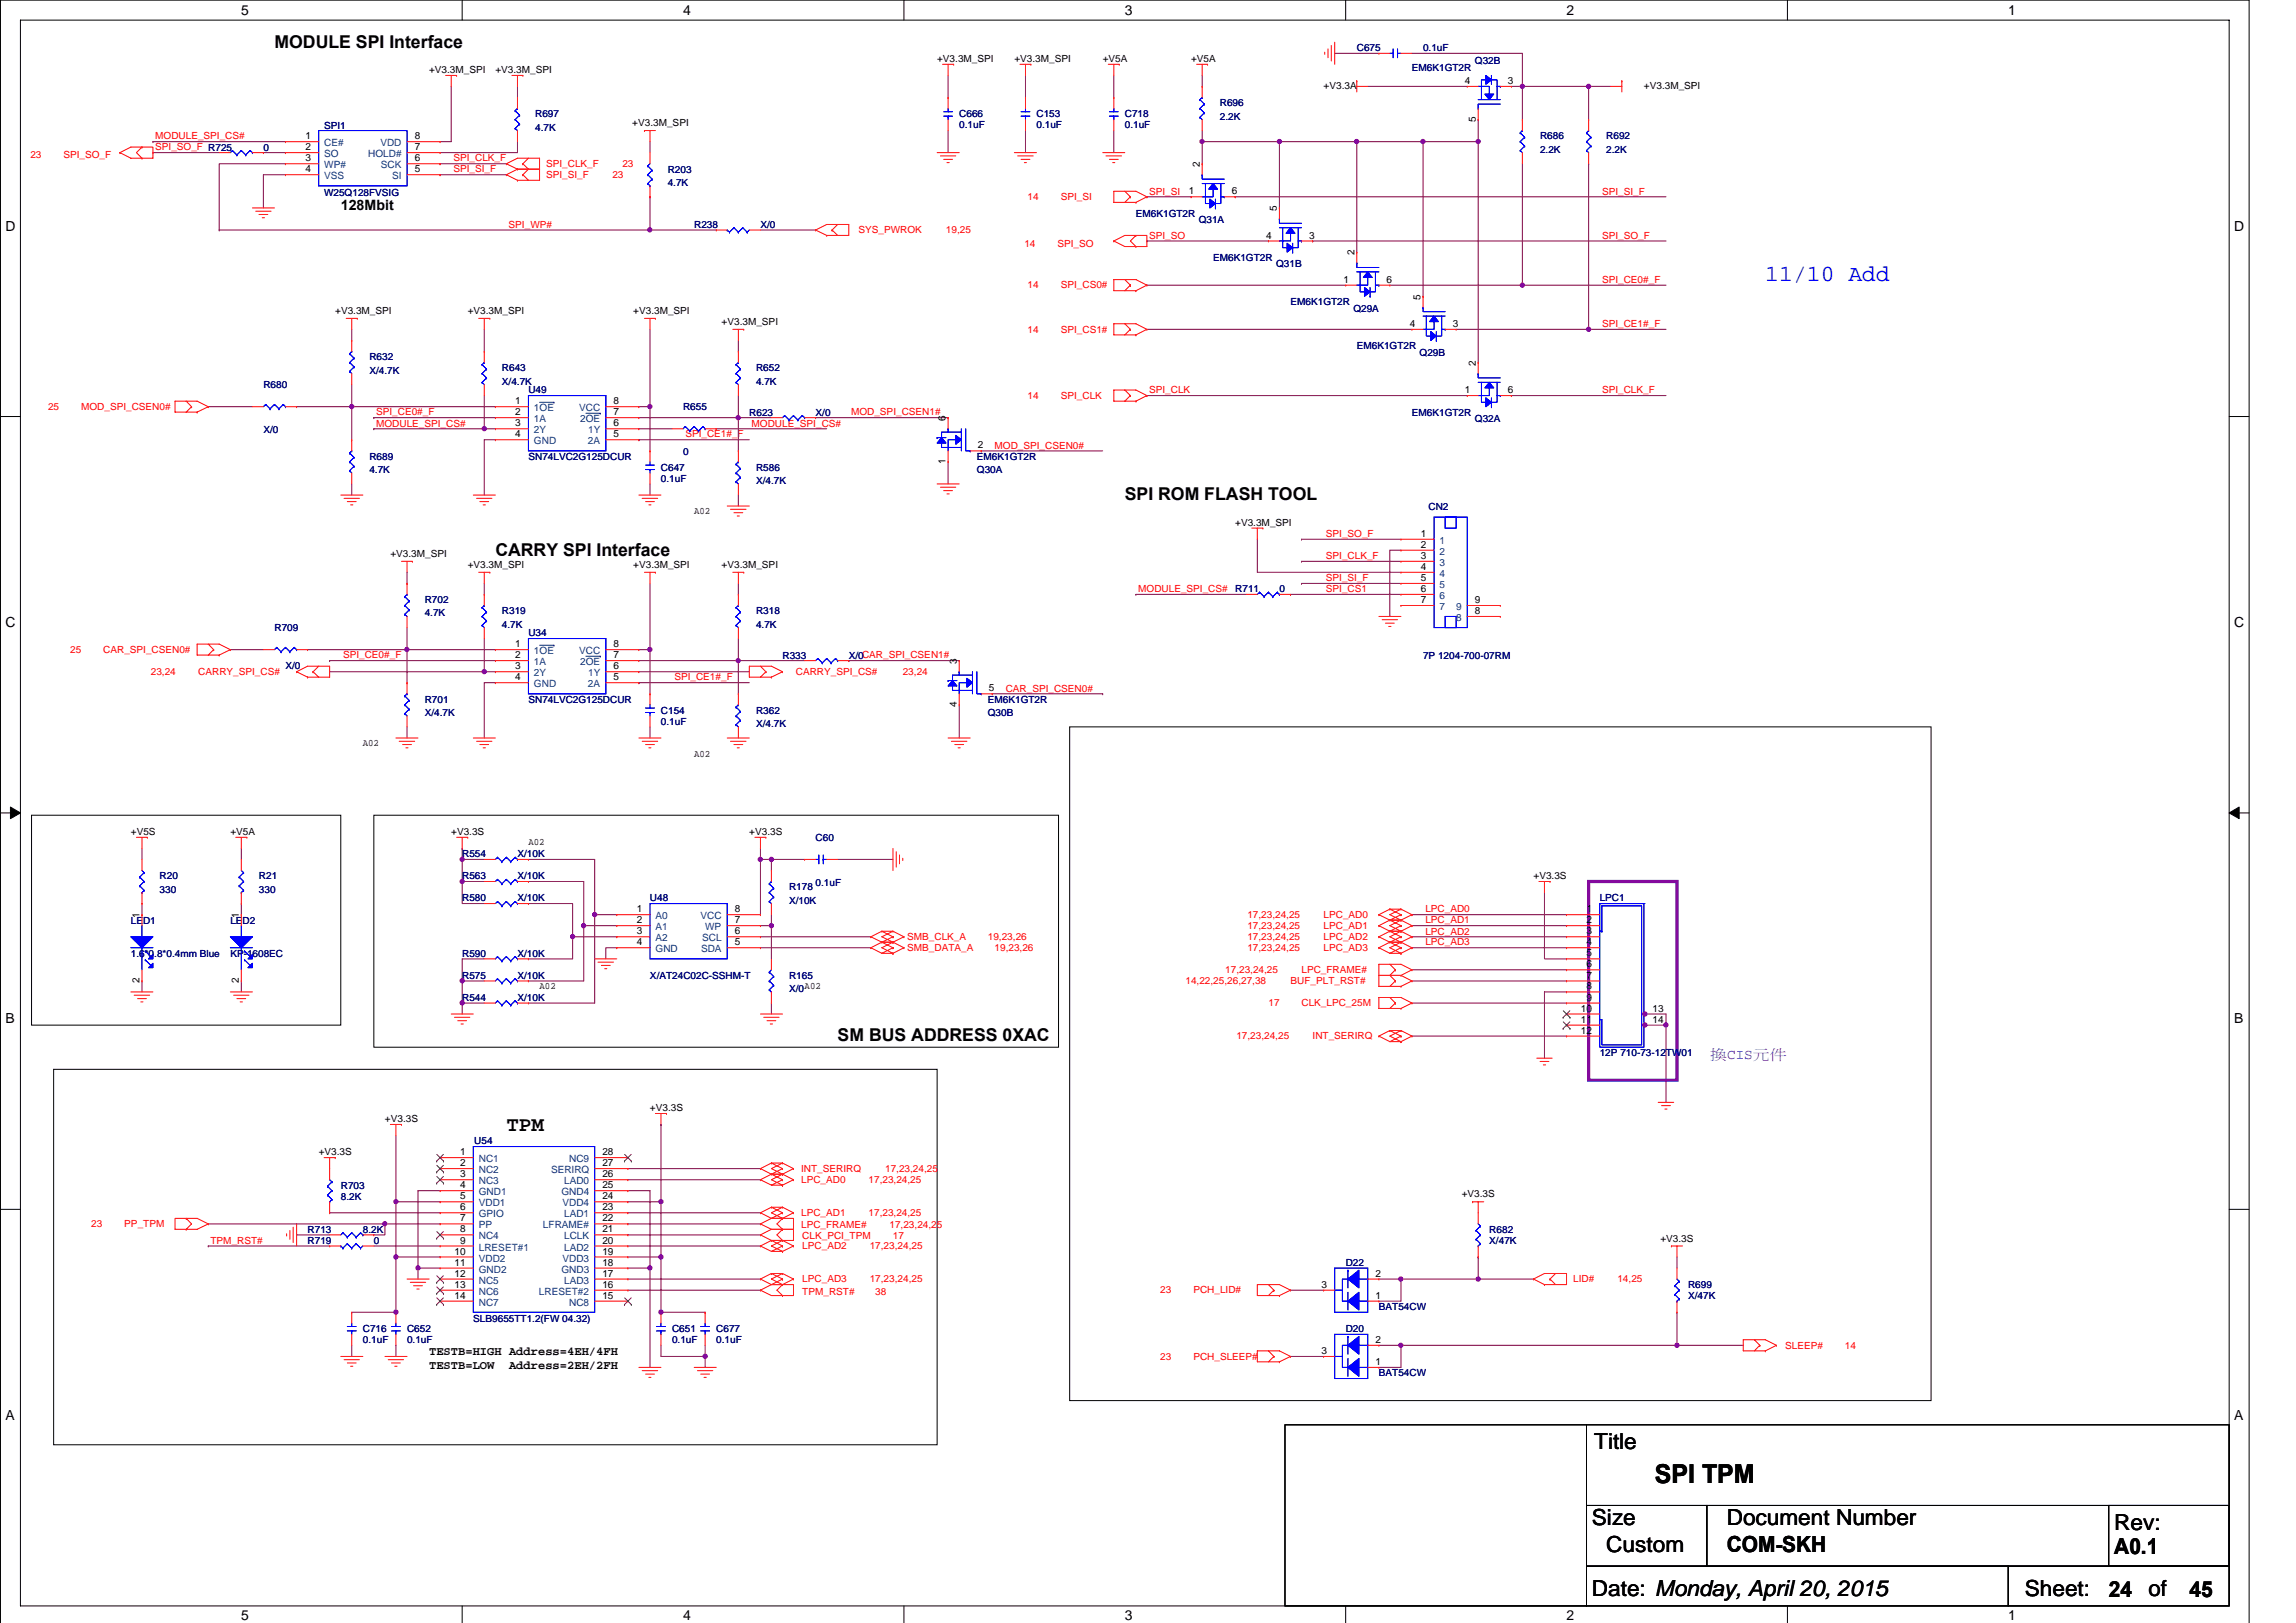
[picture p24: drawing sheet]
<svg xmlns="http://www.w3.org/2000/svg" width="297mm" height="210mm" viewBox="0 0 297 210" stroke-linecap="round" stroke-linejoin="round" font-family="sans-serif">
<defs><g id="words">
<text font-size="3.4" x="214.1" y="191.9">SPI TPM</text>
<text font-size="3" fill="#00f" x="228.4" y="36.4">11/10 Add</text>
<g font-size="2.9">
<text x="206.2" y="187.5">Title</text>
<text x="205.9" y="197.3">Size</text>
<text x="223.4" y="197.3">Document Number</text>
<text x="273.5" y="197.9">Rev:</text>
<text x="207.8" y="200.8">Custom</text>
<text x="223.4" y="200.9">COM-SKH</text>
<text x="273.5" y="201">A0.1</text>
<text x="205.9" y="206.5">Date: Monday, April 20, 2015</text>
<text x="262" y="206.5">Sheet:</text>
<text x="272.8" y="206.6">24</text>
<text x="278" y="206.5">of</text>
<text x="283.2" y="206.6">45</text>
</g>
<text font-size="2.7" x="65.5" y="146.3">TPM</text>
<g font-size="2.3">
<text x="35.5" y="6.2">MODULE SPI Interface</text>
<text x="145.5" y="64.7">SPI ROM FLASH TOOL</text>
<text x="64.1" y="71.9">CARRY SPI Interface</text>
<text x="108.4" y="134.7">SM BUS ADDRESS 0XAC</text>
</g>
<g font-size="1.8">
<text x="31.2" y="1.9">5</text>
<text x="88.4" y="1.9">4</text>
<text x="145.5" y="1.9">3</text>
<text x="202.7" y="1.9">2</text>
<text x="259.8" y="1.9">1</text>
<text x=".7" y="29.8">D</text>
<text x="44.1" y="27.2">128Mbit</text>
<text x="289" y="29.8">D</text>
<text x=".7" y="81.1">C</text>
<text x="289" y="81.1">C</text>
<text x=".7" y="132.4">B</text>
<text x="289" y="132.4">B</text>
<text x=".7" y="183.7">A</text>
<text x="289" y="183.7">A</text>
<text x="31.2" y="209.7">5</text>
<text x="88.4" y="209.7">4</text>
<text x="145.5" y="209.7">3</text>
<text x="202.7" y="209.7">2</text>
<text x="259.8" y="209.7">1</text>
</g>
<text font-size="1.8" fill="#8000ff" x="221.3" y="137">換CIS元件</text>
<g font-size="1.6">
<text x="55.5" y="175.4">TESTB=HIGH Address=4EH/4FH</text>
<text x="55.5" y="177.1">TESTB=LOW</text>
<text x="65.9" y="177.1">Address=2EH/2FH</text>
</g>
<g font-size="1.3">
<text x="55.5" y="9.5">+V3.3M_SPI</text>
<text x="64.1" y="9.5">+V3.3M_SPI</text>
<text x="121.2" y="8">+V3.3M_SPI</text>
<text x="131.2" y="8">+V3.3M_SPI</text>
<text x="142.7" y="8">+V5A</text>
<text x="154.1" y="8">+V5A</text>
<text x="171.2" y="11.5">+V3.3A</text>
<text x="189.5" y="10.9">4</text>
<text x="195.1" y="10.9">3</text>
<text x="212.7" y="11.5">+V3.3M_SPI</text>
<text x="81.8" y="16.3">+V3.3M_SPI</text>
<text x="190.9" y="15.7" transform="rotate(-90 190.9 15.7)">5</text>
<text x="39.5" y="18">1</text>
<text x="39.5" y="19.4">2</text>
<text x="39.5" y="20.9">3</text>
<text x="39.5" y="22.3">4</text>
<text x="53.7" y="20.9">6</text>
<text x="53.7" y="22.3">5</text>
<text x="53.7" y="18">8</text>
<text x="53.7" y="19.4">7</text>
<text x="155.2" y="21.6" transform="rotate(-90 155.2 21.6)">2</text>
<text x="153.8" y="25.1">1</text>
<text x="159.4" y="25.1">6</text>
<text x="165.2" y="27.3" transform="rotate(-90 165.2 27.3)">5</text>
<text x="163.8" y="30.9">4</text>
<text x="169.4" y="30.9">3</text>
<text x="175.2" y="33" transform="rotate(-90 175.2 33)">2</text>
<text x="43.4" y="40.6">+V3.3M_SPI</text>
<text x="60.5" y="40.6">+V3.3M_SPI</text>
<text x="81.9" y="40.6">+V3.3M_SPI</text>
<text x="173.8" y="36.6">1</text>
<text x="179.4" y="36.6">6</text>
<text x="183.8" y="38.8" transform="rotate(-90 183.8 38.8)">5</text>
<text x="93.4" y="42">+V3.3M_SPI</text>
<text x="182.4" y="42.3">4</text>
<text x="188" y="42.3">3</text>
<text x="190.9" y="47.3" transform="rotate(-90 190.9 47.3)">2</text>
<text x="66.7" y="53.7">2</text>
<text x="66.7" y="52.3">1</text>
<text x="79.4" y="53.7">7</text>
<text x="79.4" y="52.3">8</text>
<text x="189.5" y="50.9">1</text>
<text x="195.1" y="50.9">6</text>
<text x="66.7" y="55.2">3</text>
<text x="66.7" y="56.6">4</text>
<text x="79.4" y="55.2">6</text>
<text x="79.4" y="56.6">5</text>
<text x="122.3" y="54.5" transform="rotate(-90 122.3 54.5)">6</text>
<text x="126.5" y="58">2</text>
<text x="122.3" y="60" transform="rotate(-90 122.3 60)">1</text>
<text x="89.8" y="66.5">A02</text>
<text x="159.8" y="68.1">+V3.3M_SPI</text>
<text x="183.8" y="69.4">1</text>
<text x="183.8" y="70.9">2</text>
<text x="50.5" y="72.1">+V3.3M_SPI</text>
<text x="60.5" y="73.5">+V3.3M_SPI</text>
<text x="81.9" y="73.5">+V3.3M_SPI</text>
<text x="93.4" y="73.5">+V3.3M_SPI</text>
<text x="183.8" y="72.3">3</text>
<text x="183.8" y="73.7">4</text>
<text x="183.8" y="75.2">5</text>
<text x="183.8" y="76.6">6</text>
<text x="66.7" y="83.7">1</text>
<text x="79.4" y="83.7">8</text>
<text x="183.8" y="78">7</text>
<text x="190.8" y="79.4">8</text>
<text x="190.8" y="78">9</text>
<text x="66.7" y="85.2">2</text>
<text x="66.7" y="86.6">3</text>
<text x="66.7" y="88">4</text>
<text x="79.4" y="85.2">7</text>
<text x="79.4" y="86.6">6</text>
<text x="79.4" y="88">5</text>
<text x="123.8" y="85.9" transform="rotate(-90 123.8 85.9)">3</text>
<text x="127.9" y="89.5">5</text>
<text x="123.8" y="91.5" transform="rotate(-90 123.8 91.5)">4</text>
<text x="46.9" y="96.5">A02</text>
<text x="89.8" y="97.9">A02</text>
<text x="16.9" y="108.1">+V5S</text>
<text x="29.8" y="108.1">+V5A</text>
<text x="58.4" y="108.1">+V3.3S</text>
<text x="68.4" y="109.4">A02</text>
<text x="96.9" y="108.1">+V3.3S</text>
<text x="198.4" y="113.8">+V3.3S</text>
<text x="18.1" y="118.8" transform="rotate(-90 18.1 118.8)">1</text>
<text x="30.9" y="118.8" transform="rotate(-90 30.9 118.8)">1</text>
<text x="82.4" y="118">1</text>
<text x="82.4" y="119.4">2</text>
<text x="95.1" y="119.4">7</text>
<text x="95.1" y="118">8</text>
<text x="205.2" y="119.4">2</text>
<text x="205.2" y="118">1</text>
<text x="82.4" y="120.9">3</text>
<text x="82.4" y="122.3">4</text>
<text x="95.1" y="122.3">5</text>
<text x="95.1" y="120.9">6</text>
<text x="205.2" y="120.9">3</text>
<text x="205.2" y="122.3">4</text>
<text x="205.2" y="123.7">5</text>
<text x="205.2" y="125.2">6</text>
<text x="18.1" y="127.2" transform="rotate(-90 18.1 127.2)">2</text>
<text x="30.9" y="127.2" transform="rotate(-90 30.9 127.2)">2</text>
<text x="69.8" y="128">A02</text>
<text x="104.1" y="128">A02</text>
<text x="204.5" y="130.9">10</text>
<text x="205.2" y="129.5">9</text>
<text x="205.2" y="126.6">7</text>
<text x="205.2" y="128">8</text>
<text x="213.8" y="130.9">13</text>
<text x="204.5" y="132.3">11</text>
<text x="204.5" y="133.7">12</text>
<text x="213.8" y="132.3">14</text>
<text x="84.1" y="143.8">+V3.3S</text>
<text x="41.2" y="149.5">+V3.3S</text>
<text x="49.8" y="145.2">+V3.3S</text>
<text x="59.5" y="149.5">1</text>
<text x="77.9" y="149.5">28</text>
<text x="59.5" y="155.2">5</text>
<text x="59.5" y="153.7">4</text>
<text x="59.5" y="152.3">3</text>
<text x="59.5" y="150.9">2</text>
<text x="77.9" y="152.3">26</text>
<text x="77.9" y="155.2">24</text>
<text x="77.9" y="153.7">25</text>
<text x="77.9" y="150.9">27</text>
<text x="189.1" y="154.9">+V3.3S</text>
<text x="59.5" y="160.9">9</text>
<text x="59.5" y="159.4">8</text>
<text x="59.5" y="158">7</text>
<text x="59.5" y="156.6">6</text>
<text x="77.9" y="160.9">20</text>
<text x="77.9" y="159.4">21</text>
<text x="77.9" y="156.6">23</text>
<text x="77.9" y="158">22</text>
<text x="214.8" y="160.6">+V3.3S</text>
<text x="58.8" y="166.6">13</text>
<text x="58.8" y="165.2">12</text>
<text x="58.8" y="163.7">11</text>
<text x="58.8" y="162.3">10</text>
<text x="77.9" y="165.2">17</text>
<text x="77.9" y="162.3">19</text>
<text x="77.9" y="163.7">18</text>
<text x="77.9" y="166.6">16</text>
<text x="171" y="166.6">3</text>
<text x="177.9" y="165.2">2</text>
<text x="58.8" y="168">14</text>
<text x="77.9" y="168">15</text>
<text x="177.9" y="173.7">2</text>
<text x="177.9" y="168">1</text>
<text x="171" y="175.2">3</text>
<text x="177.9" y="176.6">1</text>
</g>
<g font-size="1.3" fill="#000080">
<text x="175.5" y="6.6">C675</text>
<text x="182.7" y="9.2">EM6K1GT2R</text>
<text x="184.1" y="6.6">0.1uF</text>
<text x="190.8" y="8.3">Q32B</text>
<text x="41.9" y="16.7">SPI1</text>
<text x="69.2" y="15.2">R697</text>
<text x="69.2" y="16.9">4.7K</text>
<text x="124.1" y="15.2">C666</text>
<text x="124.1" y="16.6">0.1uF</text>
<text x="134.1" y="15.2">C153</text>
<text x="134.1" y="16.6">0.1uF</text>
<text x="145.5" y="15.2">C718</text>
<text x="145.5" y="16.6">0.1uF</text>
<text x="157.8" y="13.8">R696</text>
<text x="157.8" y="15.5">2.2K</text>
<text x="34.1" y="19.5">0</text>
<text x="86.4" y="22.3">R203</text>
<text x="199.2" y="18">R686</text>
<text x="199.2" y="19.7">2.2K</text>
<text x="207.8" y="18">R692</text>
<text x="207.8" y="19.7">2.2K</text>
<text x="41.9" y="25.3">W25Q128FVSIG</text>
<text x="86.4" y="24">4.7K</text>
<text x="89.8" y="29.5">R238</text>
<text x="98.4" y="29.5">X/0</text>
<text x="147" y="28">EM6K1GT2R</text>
<text x="155.1" y="28.9">Q31A</text>
<text x="156.9" y="33.8">EM6K1GT2R</text>
<text x="165.1" y="34.6">Q31B</text>
<text x="167" y="39.5">EM6K1GT2R</text>
<text x="175.1" y="40.3">Q29A</text>
<text x="47.8" y="46.6">R632</text>
<text x="175.5" y="45.2">EM6K1GT2R</text>
<text x="183.7" y="46">Q29B</text>
<text x="34.1" y="50.2">R680</text>
<text x="47.8" y="48.3">X/4.7K</text>
<text x="64.9" y="48">R643</text>
<text x="64.9" y="49.8">X/4.7K</text>
<text x="68.4" y="50.9">U49</text>
<text x="88.4" y="53">R655</text>
<text x="96.9" y="53.8">R623</text>
<text x="97.8" y="48">R652</text>
<text x="97.8" y="49.8">4.7K</text>
<text x="105.5" y="53.8">X/0</text>
<text x="182.7" y="53.8">EM6K1GT2R</text>
<text x="34.1" y="56">X/0</text>
<text x="47.8" y="59.5">R689</text>
<text x="68.4" y="59.5">SN74LVC2G125DCUR</text>
<text x="88.4" y="58.9">0</text>
<text x="126.4" y="59.5">EM6K1GT2R</text>
<text x="190.8" y="54.6">Q32A</text>
<text x="47.8" y="61.2">4.7K</text>
<text x="85.5" y="60.9">C647</text>
<text x="85.5" y="62.3">0.1uF</text>
<text x="97.8" y="60.9">R586</text>
<text x="97.8" y="62.6">X/4.7K</text>
<text x="126.4" y="61.2">Q30A</text>
<text x="184.8" y="66">CN2</text>
<text x="159.8" y="76.6">R711</text>
<text x="165.5" y="76.6">0</text>
<text x="35.5" y="81.6">R709</text>
<text x="54.9" y="78">R702</text>
<text x="54.9" y="79.8">4.7K</text>
<text x="64.9" y="79.5">R319</text>
<text x="64.9" y="81.2">4.7K</text>
<text x="68.4" y="82.3">U34</text>
<text x="97.8" y="79.5">R318</text>
<text x="97.8" y="81.2">4.7K</text>
<text x="36.9" y="86.6">X/0</text>
<text x="101.2" y="85.2">R333</text>
<text x="109.8" y="85.2">X/0CAR_SPI_CSEN1#</text>
<text x="184.1" y="85.2">7P 1204-700-07RM</text>
<text x="54.9" y="90.9">R701</text>
<text x="54.9" y="92.6">X/4.7K</text>
<text x="68.4" y="90.9">SN74LVC2G125DCUR</text>
<text x="85.5" y="92.3">C154</text>
<text x="85.5" y="93.8">0.1uF</text>
<text x="97.8" y="92.3">R362</text>
<text x="97.8" y="94">X/4.7K</text>
<text x="127.8" y="92.6">Q30B</text>
<text x="127.8" y="90.9">EM6K1GT2R</text>
<text x="20.7" y="113.8">R20</text>
<text x="33.5" y="113.8">R21</text>
<text x="59.8" y="113.8">R563</text>
<text x="59.8" y="110.9">R554</text>
<text x="66.9" y="113.8">X/10K</text>
<text x="66.9" y="110.9">X/10K</text>
<text x="105.5" y="108.8">C60</text>
<text x="16.9" y="119.5">LED1</text>
<text x="20.7" y="115.5">330</text>
<text x="29.8" y="119.5">LED2</text>
<text x="33.5" y="115.5">330</text>
<text x="59.8" y="116.6">R580</text>
<text x="66.9" y="116.6">X/10K</text>
<text x="84.1" y="116.6">U48</text>
<text x="102.1" y="115.2">R178</text>
<text x="102.1" y="116.9">X/10K</text>
<text x="105.5" y="114.6">0.1uF</text>
<text x="207" y="116.6">LPC1</text>
<text x="16.9" y="123.8">1.6*0.8*0.4mm Blue</text>
<text x="29.8" y="123.8">KP-1608EC</text>
<text x="59.8" y="123.8">R590</text>
<text x="66.9" y="123.8">X/10K</text>
<text x="59.8" y="129.5">R544</text>
<text x="59.8" y="126.6">R575</text>
<text x="66.9" y="129.5">X/10K</text>
<text x="66.9" y="126.6">X/10K</text>
<text x="84.1" y="126.6">X/AT24C02C-SSHM-T</text>
<text x="102.1" y="126.6">R165</text>
<text x="102.1" y="128.3">X/0</text>
<text x="207" y="136.6">12P 710-73-12TW01</text>
<text x="61.4" y="148.1">U54</text>
<text x="44.1" y="153.8">R703</text>
<text x="44.1" y="155.2">8.2K</text>
<text x="39.8" y="160.9">R719</text>
<text x="39.8" y="159.5">R713</text>
<text x="46.9" y="159.5">8.2K</text>
<text x="48.4" y="160.9">0</text>
<text x="192.7" y="159.5">R682</text>
<text x="192.7" y="160.9">X/47K</text>
<text x="174.1" y="163.8">D22</text>
<text x="218.4" y="166.6">R699</text>
<text x="46.9" y="172.3">C716</text>
<text x="46.9" y="173.8">0.1uF</text>
<text x="52.7" y="172.3">C652</text>
<text x="52.7" y="173.8">0.1uF</text>
<text x="61.2" y="171">SLB9655TT1.2(FW 04.32)</text>
<text x="86.9" y="172.3">C651</text>
<text x="86.9" y="173.8">0.1uF</text>
<text x="92.7" y="172.3">C677</text>
<text x="92.7" y="173.8">0.1uF</text>
<text x="174.1" y="172.3">D20</text>
<text x="178.4" y="169.5">BAT54CW</text>
<text x="218.4" y="168.1">X/47K</text>
<text x="178.4" y="178.1">BAT54CW</text>
</g>
<g font-size="1.3" fill="#f00">
<text x="3.9" y="20.5">23</text>
<text x="8.2" y="20.5">SPI_SO_F</text>
<text x="20.1" y="18">MODULE_SPI_CS#</text>
<text x="20.1" y="19.5">SPI_SO_F R725</text>
<text x="58.7" y="20.9">SPI_CLK_F</text>
<text x="58.7" y="22.3">SPI_SI_F</text>
<text x="70.7" y="21.6">SPI_CLK_F</text>
<text x="70.7" y="23">SPI_SI_F</text>
<text x="79.2" y="23">23</text>
<text x="80.5" y="21.6">23</text>
<text x="65.8" y="29.5">SPI_WP#</text>
<text x="132.9" y="25.9">14</text>
<text x="137.2" y="25.9">SPI_SI</text>
<text x="148.7" y="25.2">SPI_SI</text>
<text x="207.3" y="25.2">SPI_SI_F</text>
<text x="111.1" y="30.2">SYS_PWROK</text>
<text x="122.4" y="30.2">19,25</text>
<text x="132.5" y="31.9">14</text>
<text x="136.8" y="31.9">SPI_SO</text>
<text x="148.7" y="30.9">SPI_SO</text>
<text x="207.3" y="30.9">SPI_SO_F</text>
<text x="132.9" y="37.3">14</text>
<text x="137.2" y="37.3">SPI_CS0#</text>
<text x="207.3" y="36.6">SPI_CE0#_F</text>
<text x="132.9" y="43">14</text>
<text x="137.2" y="43">SPI_CS1#</text>
<text x="207.3" y="42.3">SPI_CE1#_F</text>
<text x="6.2" y="53">25</text>
<text x="10.5" y="53">MOD_SPI_CSEN0#</text>
<text x="48.7" y="53.7">SPI_CE0#_F</text>
<text x="110.1" y="53.7">MOD_SPI_CSEN1#</text>
<text x="132.9" y="51.6">14</text>
<text x="137.2" y="51.6">SPI_CLK</text>
<text x="148.7" y="50.9">SPI_CLK</text>
<text x="207.3" y="50.9">SPI_CLK_F</text>
<text x="48.7" y="55.2">MODULE_SPI_CS#</text>
<text x="88.7" y="56.6">SPI_CE1#_F</text>
<text x="97.2" y="55.2">MODULE_SPI_CS#</text>
<text x="128.7" y="58">MOD_SPI_CSEN0#</text>
<text x="171.5" y="69.5">SPI_SO_F</text>
<text x="147.3" y="76.6">MODULE_SPI_CS#</text>
<text x="171.5" y="72.3">SPI_CLK_F</text>
<text x="171.5" y="76.6">SPI_CS1</text>
<text x="171.5" y="75.2">SPI_SI_F</text>
<text x="9.1" y="84.5">25</text>
<text x="13.4" y="84.5">CAR_SPI_CSEN0#</text>
<text x="19.5" y="87.3">23,24</text>
<text x="25.7" y="87.3">CARRY_SPI_CS#</text>
<text x="44.4" y="85.2">SPI_CE0#_F</text>
<text x="87.2" y="88">SPI_CE1#_F</text>
<text x="103" y="87.3">CARRY_SPI_CS#</text>
<text x="116.8" y="87.3">23,24</text>
<text x="130.1" y="89.5">CAR_SPI_CSEN0#</text>
<text x="161.4" y="118.8">17,23,24,25</text>
<text x="171.2" y="118.8">LPC_AD0</text>
<text x="184.4" y="118">LPC_AD0</text>
<text x="184.4" y="119.5">LPC_AD1</text>
<text x="117.4" y="123">SMB_DATA_A</text>
<text x="117.4" y="121.6">SMB_CLK_A</text>
<text x="127.8" y="121.6">19,23,26</text>
<text x="128.7" y="123">19,23,26</text>
<text x="158.5" y="125.9">17,23,24,25</text>
<text x="161.4" y="120.2">17,23,24,25</text>
<text x="161.4" y="121.6">17,23,24,25</text>
<text x="161.4" y="123">17,23,24,25</text>
<text x="168.4" y="125.9">LPC_FRAME#</text>
<text x="171.2" y="120.2">LPC_AD1</text>
<text x="171.2" y="121.6">LPC_AD2</text>
<text x="171.2" y="123">LPC_AD3</text>
<text x="184.4" y="120.9">LPC_AD2</text>
<text x="184.4" y="122.3">LPC_AD3</text>
<text x="153.4" y="127.3">14,22,25,26,27,38</text>
<text x="164.1" y="130.2">17</text>
<text x="167" y="127.3">BUF_PLT_RST#</text>
<text x="168.4" y="130.2">CLK_LPC_25M</text>
<text x="160" y="134.5">17,23,24,25</text>
<text x="169.8" y="134.5">INT_SERIRQ</text>
<text x="103.6" y="153.1">LPC_AD0</text>
<text x="103.6" y="151.6">INT_SERIRQ</text>
<text x="112.4" y="153.1">17,23,24,25</text>
<text x="114.5" y="151.6">17,23,24,25</text>
<text x="11.8" y="158.8">23</text>
<text x="16.1" y="158.8">PP_TPM</text>
<text x="27.2" y="160.9">TPM_RST#</text>
<text x="103.6" y="157.3">LPC_AD1</text>
<text x="103.6" y="158.9">LPC_FRAME#</text>
<text x="103.8" y="160.3">CLK_PCI_TPM</text>
<text x="103.8" y="161.6">LPC_AD2</text>
<text x="112.4" y="157.3">17,23,24,25</text>
<text x="112.5" y="161.6">17,23,24,25</text>
<text x="115.1" y="158.9">17,23,24,25</text>
<text x="115.5" y="160.3">17</text>
<text x="103.8" y="167.5">TPM_RST#</text>
<text x="103.8" y="165.9">LPC_AD3</text>
<text x="112.5" y="165.9">17,23,24,25</text>
<text x="113.2" y="167.5">38</text>
<text x="150.1" y="167.3">23</text>
<text x="154.4" y="167.3">PCH_LID#</text>
<text x="203.5" y="165.9">LID#</text>
<text x="209.2" y="165.9">14,25</text>
<text x="150.1" y="175.9">23</text>
<text x="154.4" y="175.9">PCH_SLEEP#</text>
<text x="231" y="174.5">SLEEP#</text>
<text x="238.7" y="174.5">14</text>
</g>
<g font-size="1.3" fill="#004080">
<text x="41.9" y="18.9">CE#</text>
<text x="41.9" y="20.3">SO</text>
<text x="41.9" y="21.8">WP#</text>
<text x="41.9" y="23.2">VSS</text>
<text x="47.6" y="20.3">HOLD#</text>
<text x="49.2" y="18.9">VDD</text>
<text x="49.3" y="21.8">SCK</text>
<text x="50.7" y="23.2">SI</text>
<text x="69.1" y="53.2">1OE</text>
<text x="74.9" y="53.2">VCC</text>
<text x="69.1" y="54.6">1A</text>
<text x="69.1" y="56.1">2Y</text>
<text x="69.1" y="57.5">GND</text>
<text x="75.1" y="54.6">2OE</text>
<text x="76.1" y="57.5">2A</text>
<text x="76.1" y="56.1">1Y</text>
<text x="186.2" y="70.4">1</text>
<text x="186.2" y="71.8">2</text>
<text x="186.2" y="73.2">3</text>
<text x="186.2" y="74.6">4</text>
<text x="186.2" y="76.1">5</text>
<text x="186.2" y="77.5">6</text>
<text x="186.2" y="78.9">7</text>
<text x="188.4" y="80.3">8</text>
<text x="188.4" y="78.9">9</text>
<text x="69.1" y="84.6">1OE</text>
<text x="69.1" y="86.1">1A</text>
<text x="69.1" y="87.5">2Y</text>
<text x="69.1" y="88.9">GND</text>
<text x="74.9" y="84.6">VCC</text>
<text x="75.1" y="86.1">2OE</text>
<text x="76.1" y="88.9">2A</text>
<text x="76.1" y="87.5">1Y</text>
<text x="84.8" y="118.9">A0</text>
<text x="90.6" y="118.9">VCC</text>
<text x="84.8" y="120.4">A1</text>
<text x="84.8" y="121.8">A2</text>
<text x="84.8" y="123.2">GND</text>
<text x="90.7" y="123.2">SDA</text>
<text x="90.8" y="121.8">SCL</text>
<text x="91.2" y="120.4">WP</text>
<text x="62" y="154.6">GND1</text>
<text x="62" y="153.2">NC3</text>
<text x="62" y="151.8">NC2</text>
<text x="62" y="150.4">NC1</text>
<text x="71.3" y="151.8">SERIRQ</text>
<text x="72.6" y="154.6">GND4</text>
<text x="73" y="153.2">LAD0</text>
<text x="73.6" y="150.4">NC9</text>
<text x="62" y="161.8">LRESET#1</text>
<text x="62" y="160.4">NC4</text>
<text x="62" y="158.9">PP</text>
<text x="62" y="157.5">GPIO</text>
<text x="62" y="156.1">VDD1</text>
<text x="70.2" y="158.9">LFRAME#</text>
<text x="72.8" y="156.1">VDD4</text>
<text x="73" y="161.8">LAD2</text>
<text x="73" y="160.4">LCLK</text>
<text x="73" y="157.5">LAD1</text>
<text x="62" y="167.5">NC6</text>
<text x="62" y="166.1">NC5</text>
<text x="62" y="164.7">GND2</text>
<text x="62" y="163.2">VDD2</text>
<text x="69.7" y="167.5">LRESET#2</text>
<text x="72.6" y="164.7">GND3</text>
<text x="72.8" y="163.2">VDD3</text>
<text x="73" y="166.1">LAD3</text>
<text x="62" y="168.9">NC7</text>
<text x="73.6" y="168.9">NC8</text>
</g>
</g></defs>
<path d="M2.6 2.6h285.8v205.2h-285.8zM.1 210v-210h290.9v210" fill="none" stroke="#000" stroke-width=".13"/>
<g fill="#fff">
<path d="M31.2 .3h1v2h-1z"/>
<path d="M31.2 208.1h1v1.8h-1z"/>
</g>
<path d="M59.8 0v2.6M59.8 207.8v2.2" fill="none" stroke="#000" stroke-width=".13"/>
<g fill="#fff">
<path d="M88.4 .3h1v2h-1z"/>
<path d="M88.4 208.1h1v1.8h-1z"/>
</g>
<path d="M116.9 0v2.6M116.9 207.8v2.2" fill="none" stroke="#000" stroke-width=".13"/>
<g fill="#fff">
<path d="M145.5 .3h1v2h-1z"/>
<path d="M145.5 208.1h1v1.8h-1z"/>
</g>
<path d="M174.1 0v2.6M174.1 207.8v2.2" fill="none" stroke="#000" stroke-width=".13"/>
<g fill="#fff">
<path d="M202.7 .3h1v2h-1z"/>
<path d="M202.7 208.1h1v1.8h-1z"/>
</g>
<path d="M231.2 0v2.6M231.2 207.8v2.2" fill="none" stroke="#000" stroke-width=".13"/>
<g fill="#fff">
<path d="M259.8 .3h1v2h-1z"/>
<path d="M259.8 208.1h1v1.8h-1z"/>
<path d="M.7 28.2h1.3v2h-1.3z"/>
<path d="M289 28.2h1.3v2h-1.3z"/>
<path d="M.7 79.5h1.3v2h-1.3z"/>
<path d="M289 79.5h1.3v2h-1.3z"/>
</g>
<path d="M.1 53.9h2.5M288.4 53.9h2.6" fill="none" stroke="#000" stroke-width=".13"/>
<g fill="#fff">
<path d="M.7 130.8h1.2v2h-1.2z"/>
<path d="M289 130.8h1.2v2h-1.2z"/>
</g>
<path d="M.1 105.2h2.5M288.4 105.2h2.6" fill="none" stroke="#000" stroke-width=".13"/>
<path d="M1.4 104.4l1.2 .8-1.2 .7zM288.4 105.2l1.3-.8v1.5z" fill="#000" stroke="#000" stroke-width=".13"/>
<g fill="#fff">
<path d="M.7 182.1h1.2v2h-1.2z"/>
<path d="M289 182.1h1.2v2h-1.2z"/>
</g>
<g fill="none" stroke="#000" stroke-width=".13">
<path d="M138.4 94h111.4v87.2h-111.4zM4.1 105.5h40v27.1h-40zM48.4 105.5h88.5v30h-88.5zM6.9 138.3h114.3v48.6h-114.3zM.1 156.5h2.5M288.4 156.5h2.6M166.2 184.3h39v23.5h-39zM205.2 184.3h83.2v10.5h-83.2zM205.3 194.8h15.5v7.8h-15.5zM220.8 194.8h67.6v7.8h-67.6zM272.8 194.8h15.6v7.8h-15.6zM205.2 202.6h54.6v5.2h-54.6z"/>
<path d="M259.8 202.6h28.6v5.2h-28.6z"/>
</g>
<path d="M205.5 114h11.5v25.8h-11.5z" fill="none" stroke="#8000ff" stroke-width=".42"/>
<g fill="none" stroke="#800040" stroke-width=".13">
<path d="M19.8 18.3h.1M19.8 19.7h.1M19.8 18.3h17.1M19.8 19.7h8.6M34.1 19.7h2.8M58.4 11.2v7.1h-1.5M66.9 18.3v1.4h-10M66.9 11.2v1.4M84.1 18.3v1.4M122.7 16.9v2.8M122.7 9.8v2.8M132.7 16.9v2.8"/>
<path d="M132.7 9.8v2.8M144.1 16.9v2.8M144.1 9.8v2.8M155.5 18.3h.1M155.5 16.9v1.4M155.5 18.3h10M155.5 9.8v1.4M155.5 18.3v2.9M165.5 18.3h10M165.5 18.3h.1M165.5 18.3v8.6M172.7 6.9h5.7"/>
<path d="M175.5 18.3h.1M175.5 18.3h8.6M175.5 18.3v14.3M177 11.2h12.8M182.7 6.9h14.3v4.3M184.1 18.3h7.1M184.1 18.3h.1M184.1 18.3v20M191.2 15.5h.1M191.2 18.3v28.6M191.2 15.5v2.8M195.5 11.2h1.5"/>
<path d="M197 11.2h8.5M197 11.2h.1M197 11.2v4.3M205.5 11.2h.1M205.5 11.2v4.3M205.5 11.2h2.9M28.4 29.8h.1M28.4 29.8h55.7M36.9 22.6h-2.8v4.3M36.9 21.2h-8.5v8.6M56.9 21.2h.1M56.9 22.6h.1"/>
<path d="M56.9 21.2h8.6M56.9 22.6h8.6M84.1 25.5v4.3h8.6M84.1 25.5h.1M98.4 29.8h7.1M148.4 25.5h.1M148.4 31.2h.1M148.4 36.9h25.7M148.4 25.5h5.7M148.4 31.2h15.7M159.8 25.5h.1M159.8 25.5h55.7"/>
<path d="M169.8 31.2h.1M169.8 31.2h45.7M179.8 36.9h17.2M197 36.9h.1M197 21.2v15.7M197 36.9h18.5M205.5 21.2h.1M205.5 21.2v21.4M26.9 52.6h5.8M38.4 52.6h7.1v4.3M45.5 52.6h.1M45.5 42.6v1.4"/>
<path d="M45.5 49.8v2.8M45.5 52.6h18.6M48.4 54h.1M48.4 55.5h.1M48.4 55.5h14.3M48.4 54h15.7M62.7 51.2v4.3M62.7 42.6v2.9M62.7 55.5h1.4M64.1 56.9h-1.4v7.2M82.7 56.9h.1M82.7 54h12.8"/>
<path d="M82.7 52.6h1.4M82.7 55.5h4.2M82.7 56.9h14.2M84.1 42.6v10M84.1 52.6h.1M84.1 52.6v5.7M92.7 55.5h.1M92.7 55.5h14.3M95.5 54h.1M95.5 44v1.5M95.5 51.2v2.8M95.5 54h4.3"/>
<path d="M95.5 54v4.3M105.5 54h.1M105.5 54h17.2M122.7 59.8v2.8M127 58.3h.1M127 58.3h15.7M148.4 51.2h.1M148.4 42.6h34.3M148.4 51.2h41.4M188.4 42.6h17.1M195.5 51.2h.1M195.5 51.2h20"/>
<path d="M205.5 42.6h.1M205.5 42.6h10M45.5 62.6v1.5M52.7 74v1.5M62.7 75.5v1.4M84.1 62.6v1.5M84.1 75.5v8.6M95.5 64.1v1.4M95.5 75.5v1.4M147 76.9h.1M147 76.9h14.2M162.7 69.8v4.2h18.5"/>
<path d="M167 76.9h.1M167 76.9h14.2M168.4 69.8h.1M168.4 72.6h.1M168.4 75.5h.1M168.4 69.8h12.8M168.4 72.6h12.8M168.4 75.5h12.8M181.2 71.2h-1.4v8.6M29.8 84.1h4.3M39.8 84.1h12.9v4.2M42.6 85.5h.1"/>
<path d="M42.6 86.9h20.1M42.6 85.5h21.5M52.7 84.1h.1M52.7 94v1.5M52.7 81.2v2.9M52.7 84.1h11.4M62.7 82.6v4.3M62.7 86.9h.1M62.7 86.9h1.4M64.1 88.3h-1.4v7.2M82.7 86.9h14.2M82.7 88.3h.1"/>
<path d="M82.7 84.1h1.4M82.7 85.5h12.8M82.7 88.3h14.2M84.1 94v1.5M84.1 84.1h.1M84.1 84.1v5.7M95.5 85.5h.1M95.5 82.6v2.9M95.5 85.5h8.6M95.5 85.5v4.3M109.8 85.5h.1M109.8 85.5h14.3"/>
<path d="M124.1 91.2v4.3M128.4 89.8h14.3M142.7 89.8h.1M18.4 116.9v1.4M18.4 109.8v1.4M31.2 116.9v1.4M31.2 109.8v1.4M59.8 111.2v2.8h2.9M59.8 114v2.9h2.9M59.8 114h.1M59.8 111.2h2.9M59.8 109.8h.1"/>
<path d="M59.8 109.8v1.4M68.4 116.9h5.7v4.3M68.4 111.2h8.5v7.1M68.4 114h7.1v5.8M75.5 119.8h4.3M75.5 119.8h.1M75.5 119.8v7.1h-7.1M76.9 118.3h2.9M76.9 118.3h.1M76.9 118.3v11.5h-8.5M98.4 111.2h1.4v1.4M98.4 111.2h.1"/>
<path d="M98.4 109.8v1.4M98.4 111.2v7.1M98.4 119.8h1.4M99.8 119.8h.1M99.8 118.3v1.5M99.8 111.2h.1M99.8 119.8v4.3M99.8 111.2h4.3M108.4 111.2h7.1M182.7 118.3h.1M182.7 119.8h.1M182.7 118.3h20"/>
<path d="M182.7 119.8h20M199.8 115.5v8.6h2.9M18.4 126.9v1.4M31.2 126.9v1.4M59.8 126.9h2.9M59.8 129.8h.1M59.8 129.8h2.9M59.8 126.9h.1M59.8 126.9v4.3M62.7 124.1h-2.9v2.8M74.1 121.2h5.7M74.1 121.2h.1"/>
<path d="M74.1 121.2v2.9h-5.7M79.8 122.6h-1.4v1.5M98.4 121.2h14.3M98.4 122.6h14.3M99.8 129.8v1.4M182.7 121.2h.1M182.7 125.5h20M182.7 129.8h20M182.7 126.9h20M182.7 134h20M182.7 122.6h.1M182.7 121.2h20"/>
<path d="M182.7 122.6h20M202.7 128.3h-2.9v8.6M212.7 131.2h.1M212.7 132.6h.1M212.8 131.2h.1M212.8 131.2h2.7v1.4M212.8 132.6h.1M212.8 132.6h2.7M215.5 132.6h.1M215.5 132.6v10M26.9 158.3h22.9v1.5h-1.4M38.4 159.8h.1"/>
<path d="M38.4 159.8h4.2M42.6 156.9h14.3M49.8 158.3h.1M49.8 158.3h7.1M51.2 155.5h.1M51.2 146.9v8.6M51.2 155.5v7.1h5.7M51.2 155.5h5.7M56.9 154.1h-2.8v10M81.2 156.9h17.2M81.2 158.3h17.2M81.2 159.8h17.2"/>
<path d="M81.2 151.2h17.2M81.2 154.1h2.9v10M81.2 155.5h4.3M81.2 152.6h17.2M85.5 155.5h.1M85.5 145.5h.1M85.5 145.5v17.1M26.9 161.2h.1M26.9 161.2h15.7M45.5 174.1v1.4M45.5 169.8h5.7M48.4 161.2h8.5"/>
<path d="M51.2 162.6h.1M51.2 174.1v1.4M51.2 169.8h.1M51.2 162.6v7.2M54.1 164.1h.1M54.1 164.1v1.4M54.1 164.1h2.8M81.2 162.6h4.3M81.2 161.2h17.2M81.2 164.1h2.9M81.2 165.5h17.2M81.2 166.9h17.2"/>
<path d="M84.1 164.1h.1M84.1 164.1v12.8M85.5 174.1v1.4h5.7v-1.4M85.5 162.6v7.2h5.7M91.2 169.8h.1M91.2 175.5h.1M91.2 175.5v1.4M167 166.9h4.2M167 175.5h4.2M178.4 165.5h2.8M178.4 174.1h2.8M181.2 165.5v2.8h-2.8"/>
<path d="M181.2 174.1h.1M181.2 165.5h.1M181.2 174.1v2.8h-2.8M181.2 174.1h35.8M181.2 165.5h10M191.2 162.6h.1M191.2 165.5h7.2M191.2 162.6v2.9M217 169.8v4.3M217 174.1h8.5M217 162.6v1.5"/>
</g>
<g fill="#f0f" stroke="#f0f" stroke-width=".13">
<circle cx="45.5" cy="52.6" r=".28"/>
<circle cx="84.1" cy="52.6" r=".28"/>
<circle cx="52.6" cy="84" r=".28"/>
<circle cx="84.1" cy="84" r=".28"/>
<circle cx="62.6" cy="86.9" r=".28"/>
<circle cx="62.6" cy="55.5" r=".28"/>
<circle cx="54.1" cy="164" r=".28"/>
<circle cx="51.2" cy="162.6" r=".28"/>
<circle cx="51.2" cy="155.5" r=".28"/>
<circle cx="85.5" cy="162.6" r=".28"/>
<circle cx="85.5" cy="155.5" r=".28"/>
<circle cx="84.1" cy="164" r=".28"/>
<circle cx="98.4" cy="111.2" r=".28"/>
<circle cx="59.8" cy="129.7" r=".28"/>
<circle cx="74.1" cy="121.2" r=".28"/>
<circle cx="59.8" cy="114" r=".28"/>
<circle cx="76.9" cy="118.3" r=".28"/>
<circle cx="59.8" cy="126.9" r=".28"/>
<circle cx="99.8" cy="119.8" r=".28"/>
<circle cx="59.8" cy="111.2" r=".28"/>
<circle cx="75.5" cy="119.8" r=".28"/>
<circle cx="99.8" cy="111.2" r=".28"/>
<circle cx="95.5" cy="85.5" r=".28"/>
<circle cx="95.5" cy="54" r=".28"/>
<circle cx="84.1" cy="29.7" r=".28"/>
<circle cx="191.2" cy="165.5" r=".28"/>
<circle cx="181.2" cy="174.1" r=".28"/>
<circle cx="217" cy="174.1" r=".28"/>
<circle cx="181.2" cy="165.5" r=".28"/>
<circle cx="196.9" cy="36.9" r=".28"/>
<circle cx="205.5" cy="11.2" r=".28"/>
<circle cx="191.2" cy="18.3" r=".28"/>
<circle cx="165.5" cy="18.3" r=".28"/>
<circle cx="175.5" cy="18.3" r=".28"/>
<circle cx="155.5" cy="18.3" r=".28"/>
<circle cx="196.9" cy="11.2" r=".28"/>
<circle cx="205.5" cy="42.6" r=".28"/>
<circle cx="184.1" cy="18.3" r=".28"/>
<circle cx="212.8" cy="131.2" r=".28"/>
<circle cx="215.5" cy="132.6" r=".28"/>
<circle cx="212.8" cy="132.6" r=".28"/>
<circle cx="49.8" cy="158.3" r=".28"/>
<circle cx="85.5" cy="169.8" r=".28"/>
<circle cx="51.2" cy="169.8" r=".28"/>
<circle cx="91.2" cy="175.5" r=".28"/>
</g>
<g fill="none" stroke="#f00" stroke-width=".13">
<path d="M15.5 19.7h.1M15.5 19.7l1.4-.7h2.9v1.5h-2.9zM18.4 19h.1M18.4 19l-.8 .7 .8 .8M28.4 19.7h1.4M32.7 19.7h1.4M34.1 19.7h.1M36.9 18.3h.1M36.9 19.7h.1M36.9 19.7h4.3M36.9 18.3h4.3M52.7 19.7h4.2"/>
<path d="M52.7 18.3h4.2M56.9 19.7h.1M56.9 18.3h.1M57.7 9.8h1.4M58.4 9.8v1.4M59.1 9.8h.1M66.2 9.8h1.4M66.9 9.8v1.4M66.9 16.9v1.4M66.9 12.6h.1M66.9 12.6v1.4M67.6 9.8h.1"/>
<path d="M83.4 16.9h.1M83.4 16.9h1.4M84.1 16.9v1.4M84.1 19.7v1.5M121.2 19.7h2.9M121.9 8.3h1.5M122.7 8.3v1.5M122.7 15.5v1.4M122.7 12.6h.1M122.7 12.6v1.4M123.4 8.3h.1M131.2 19.7h2.9"/>
<path d="M131.9 8.3h1.5M132.7 8.3v1.5M132.7 15.5v1.4M132.7 12.6h.1M132.7 12.6v1.4M133.4 8.3h.1M142.7 19.7h2.8M143.4 8.3h1.4M144.1 8.3v1.5M144.1 15.5v1.4M144.1 12.6h.1M144.1 12.6v1.4"/>
<path d="M144.8 8.3h.1M154.8 8.3h1.4M155.5 8.3v1.5M155.5 15.5v1.4M155.5 11.2h.1M155.5 11.2v1.4M156.2 8.3h.1M171.4 6.8v.2M171.8 6.3v1.2M172.2 5.9v2M172.7 5.5v2.8M175.5 11.2h1.5"/>
<path d="M175.5 10.5h.1M175.5 10.5v1.4M178.4 6.9h.1M178.4 6.9h1.4M181.2 6.9h1.5M189.8 11.2h.1M189.8 11.2h1.4M191.2 15.5h.1M191.2 14v1.5M194.1 11.2h1.4M195.5 11.2h.1M197 19.7v1.5"/>
<path d="M197 15.5h.1M197 15.5v1.4M205.5 19.7v1.5M205.5 15.5h.1M205.5 15.5v1.4M208.4 11.2h1.4M209.8 10.5h.1M209.8 10.5v1.4M18.4 20.5h.1M32.7 26.9h2.8M33.1 27.3h2M33.5 27.7h1.1"/>
<path d="M33.9 28.2h.3M36.9 21.2h.1M36.9 22.6h.1M36.9 21.2h4.3M36.9 22.6h4.3M52.7 21.2h4.2M52.7 22.6h4.2M56.9 22.6h.1M56.9 21.2h.1M65.5 21.2l1.4-.7h2.9v1.4M65.5 21.2h.1M65.5 22.6h.1"/>
<path d="M65.5 21.2l1.4 .7M65.5 22.6l1.4 .7M66.9 21.9h2.9M66.9 21.9h.1M66.9 23.3h.1M66.9 21.9l-1.4 .7M67.6 21.2h.1M67.6 22.6h.1M67.6 21.2l.8 .7-.8 .7M67.6 22.6l.8 .7M68.4 20.5l-.8 .7M69.8 21.9v1.4h-2.9"/>
<path d="M84.1 25.5h.1M84.1 24v1.5M92.7 29.8h.1M92.7 29.8h1.4M96.9 29.8h1.5M105.5 29.8l1.5-.8h2.8v1.5h-2.8M105.5 29.8h.1M105.5 29.8l1.5 .7M107 30.5h.1M107.7 29.8h.1M107.7 29.8l.7 .7M108.4 29l-.7 .8"/>
<path d="M121.7 20.2h2M122.1 20.6h1.1M122.5 21h.3M131.7 20.2h2M132.1 20.6h1.1M132.5 21h.3M143.1 20.2h2M143.5 20.6h1.2M144 21h.2M144.1 31.2h.1M144.1 31.2l1.4-.7h2.9v1.4h-2.9zM145.5 24.7l.7 .8"/>
<path d="M145.5 36.2l.7 .7M146.2 25.5h.1M146.2 36.9h.1M146.2 25.5l-.7 .7M146.2 36.9l-.7 .7M147 31.9h.1M147 30.5h.1M147 26.2h.1M147 37.6h.1M147 30.5l-.8 .7 .8 .7M148.4 25.5l-1.4-.8h-2.9v1.5h2.9M148.4 25.5h.1"/>
<path d="M148.4 36.9l-1.4-.7h-2.9v1.4h2.9M148.4 36.9h.1M148.4 25.5l-1.4 .7M148.4 36.9l-1.4 .7M154.1 25.5h.1M154.1 25.5h1.4M155.5 21.2h.1M155.5 21.2v1.4M158.4 25.5h1.4M159.8 25.5h.1M164.1 31.2h.1M164.1 31.2h1.4"/>
<path d="M165.5 26.9h.1M165.5 26.9v1.4M168.4 31.2h1.4M169.8 31.2h.1M174.1 36.9h.1M174.1 36.9h1.4M175.5 32.6h.1M175.5 32.6v1.4M178.4 36.9h1.4M179.8 36.9h.1M184.1 38.3h.1M184.1 38.3v1.5"/>
<path d="M24.1 51.9l.7 .7M24.8 52.6h.1M24.8 52.6l-.7 .7M25.5 53.3h.1M26.9 52.6l-1.4-.7h-2.9v1.4h2.9M26.9 52.6h.1M26.9 52.6l-1.4 .7M32.7 52.6h1.4M36.9 52.6h1.5M38.4 52.6h.1M44.8 41.2h1.4M45.5 41.2v1.4"/>
<path d="M45.5 48.3v1.5M45.5 44h.1M45.5 56.9h.1M45.5 44v1.5M45.5 56.9v1.4M46.2 41.2h.1M61.9 41.2h1.5M62.7 41.2v1.4M62.7 49.8v1.4M62.7 45.5h.1M62.7 45.5v1.4M63.4 41.2h.1"/>
<path d="M64.1 52.6h.1M64.1 54h.1M64.1 55.5h.1M64.1 56.9h.1M64.1 52.6h4.3M64.1 54h4.3M64.1 55.5h4.3M64.1 56.9h4.3M78.4 52.6h4.3M78.4 54h4.3M78.4 55.5h4.3M78.4 56.9h4.3"/>
<path d="M82.7 52.6h.1M82.7 54h.1M82.7 55.5h.1M82.7 56.9h.1M83.4 41.2h1.4M84.1 41.2v1.4M84.1 58.3h.1M84.1 58.3v1.5M84.8 41.2h.1M86.9 55.5h1.5M91.2 55.5h1.5M92.7 55.5h.1"/>
<path d="M94.8 42.6h1.4M95.5 42.6v1.4M95.5 49.8v1.4M95.5 45.5h.1M95.5 58.3h.1M95.5 45.5v1.4M95.5 58.3v1.5M96.2 42.6h.1M99.8 54h1.4M104.1 54h1.4M105.5 54h.1M122.7 54h.1"/>
<path d="M122.7 59.8h.1M122.7 54v1.5M122.7 58.3v1.5M125.5 58.3h1.5M127 58.3h.1M145.5 50.5l.7 .7M145.5 41.9l.7 .7M146.2 51.2h.1M146.2 42.6h.1M146.2 51.2l-.7 .7M146.2 42.6l-.7 .7M147 51.9h.1"/>
<path d="M147 43.3h.1M148.4 51.2l-1.4-.7h-2.9v1.4h2.9M148.4 51.2h.1M148.4 42.6l-1.4-.7h-2.9v1.4h2.9M148.4 42.6h.1M148.4 51.2l-1.4 .7M148.4 42.6l-1.4 .7M182.7 42.6h.1M182.7 42.6h1.4M187 42.6h1.4M188.4 42.6h.1M189.8 51.2h.1"/>
<path d="M189.8 51.2h1.4M191.2 46.9h.1M191.2 46.9v1.4M194.1 51.2h1.4M195.5 51.2h.1M44.1 64.1h2.8M44.5 64.5h2M44.9 64.9h1.2M45.4 65.3h.3M45.5 61.2v1.4M51.9 72.6h1.5M52.7 72.6v1.4"/>
<path d="M52.7 79.8v1.4M52.7 75.5h.1M52.7 75.5v1.4M53.4 72.6h.1M61.2 64.1h2.9M61.7 64.5h1.9M61.9 74h1.5M62.1 64.9h1.1M62.5 65.3h.3M62.7 74v1.5M62.7 76.9h.1M62.7 76.9v1.4"/>
<path d="M63.4 74h.1M82.7 64.1h2.8M83.1 64.5h2M83.4 74h1.4M83.5 64.9h1.2M83.9 65.3h.3M84.1 74v1.5M84.1 61.2v1.4M84.8 74h.1M94.1 65.5h2.8M94.5 65.9h2M94.8 74h1.4"/>
<path d="M95 66.3h1.1M95.4 66.8h.2M95.5 74v1.5M95.5 62.6v1.5M95.5 76.9h.1M95.5 76.9v1.4M96.2 74h.1M121.2 62.6h2.9M121.7 63h2M122.1 63.5h1.1M122.5 63.9h.3M161.2 76.9h1.5"/>
<path d="M161.9 68.3h1.5M162.7 68.3v1.5M163.4 68.3h.1M165.5 76.9h1.5M167 76.9h.1M178.4 79.8h2.8M181.2 69.8h.1M181.2 71.2h.1M181.2 72.6h.1M181.2 74h.1M181.2 75.5h.1M181.2 76.9h.1"/>
<path d="M181.2 78.3h.1M181.2 74h4.3M181.2 72.6h4.3M181.2 69.8h4.3M181.2 71.2h4.3M181.2 75.5h4.3M181.2 76.9h4.3M181.2 78.3h4.3M189.8 78.3h4.3M189.8 79.8h4.3M194.1 79.8h.1M194.1 78.3h.1"/>
<path d="M26.9 83.3l.7 .8M27.6 84.1h.1M27.6 84.1l-.7 .7M28.4 84.8h.1M29.8 84.1l-1.4-.8h-2.9v1.5h2.9M29.8 84.1h.1M29.8 84.1l-1.4 .7M34.1 84.1h1.4M38.4 86.9l1.4-.7h2.8v1.4h-2.8M38.4 86.9h.1M38.4 86.9l1.4 .7M38.4 84.1h1.4"/>
<path d="M39.8 87.6h.1M39.8 84.1h.1M40.5 86.9h.1M40.5 86.9l.7 .7M41.2 86.2l-.7 .7M51.2 95.5h2.9M51.6 95.9h2.1M52.1 96.3h1.1M52.5 96.8h.3M52.7 92.6v1.4M52.7 88.3h.1M52.7 88.3v1.5"/>
<path d="M61.2 95.5h2.9M61.7 95.9h1.9M62.1 96.3h1.1M62.5 96.8h.3M62.7 81.2v1.4M64.1 84.1h.1M64.1 85.5h.1M64.1 86.9h.1M64.1 88.3h.1M64.1 84.1h4.3M64.1 85.5h4.3M64.1 86.9h4.3"/>
<path d="M64.1 88.3h4.3M78.4 84.1h4.3M78.4 85.5h4.3M78.4 86.9h4.3M78.4 88.3h4.3M82.7 95.5h2.8M82.7 84.1h.1M82.7 85.5h.1M82.7 86.9h.1M82.7 88.3h.1M83.1 95.9h2M83.5 96.3h1.2"/>
<path d="M83.9 96.8h.3M84.1 92.6v1.4M84.1 89.8h.1M84.1 89.8v1.4M94.1 95.5h2.8M94.5 95.9h2M95 96.3h1.1M95.4 96.8h.2M95.5 81.2v1.4M95.5 94v1.5M95.5 89.8h.1M95.5 89.8v1.4"/>
<path d="M98.4 86.2l.7 .7M99.1 86.9h.1M99.1 86.9l-.7 .7M99.8 87.6h.1M101.2 86.9l-1.4-.7h-2.9v1.4h2.9M101.2 86.9h.1M101.2 86.9l-1.4 .7M104.1 85.5h1.4M108.4 85.5h1.4M109.8 85.5h.1M122.7 95.5h2.8M123.1 95.9h2"/>
<path d="M123.5 96.3h1.2M123.9 96.8h.3M124.1 85.5h.1M124.1 91.2h.1M124.1 85.5v1.4M124.1 89.8v1.4M127 89.8h1.4M128.4 89.8h.1M178.8 80.2h2M179.2 80.6h1.2M179.7 81h.3M17.6 108.3h1.5"/>
<path d="M18.4 108.3v1.5M18.4 118.3h.1M18.4 111.2v1.4M18.4 116.9h.1M18.4 115.5v1.4M18.4 118.3v1.5M19.1 108.3h.1M30.5 108.3h1.4M31.2 108.3v1.5M31.2 111.2v1.4M31.2 116.9h.1M31.2 118.3h.1"/>
<path d="M31.2 115.5v1.4M31.2 118.3v1.5M31.9 108.3h.1M59.1 108.3h1.4M59.8 108.3v1.5M60.5 108.3h.1M62.7 114h1.4M62.7 111.2h1.4M62.7 116.9h1.4M66.9 114h1.5M66.9 111.2h1.5M66.9 116.9h1.5"/>
<path d="M68.4 114h.1M68.4 111.2h.1M68.4 116.9h.1M79.8 118.3h.1M79.8 119.8h.1M79.8 119.8h4.3M79.8 118.3h4.3M94.1 119.8h4.3M94.1 118.3h4.3M97.7 108.3h1.4M98.4 108.3v1.5M98.4 118.3h.1"/>
<path d="M98.4 119.8h.1M99.1 108.3h.1M99.8 116.9v1.4M99.8 112.6h.1M99.8 112.6v1.4M104.1 111.2h.1M104.1 111.2h1.4M107 111.2h1.4M115.5 109.8v2.8M115.9 110.2v2M116.4 110.6v1.2M116.8 111v.3"/>
<path d="M178.4 119.8h.1M178.4 118.3h.1M178.4 119.8l1.4 .7M178.4 118.3l1.4 .7M179.8 119h1.4M179.8 119h.1M179.8 117.6h1.4M179.8 117.6h.1M179.8 119l-1.4 .8M179.8 119l1.4 .8M179.8 117.6l-1.4 .7M179.8 117.6l1.4 .7"/>
<path d="M181.2 119h.1M181.2 119.8h.1M181.2 117.6h.1M181.2 118.3h.1M181.2 119l1.5 .8M181.2 119l-1.4 .8 1.4 .7M181.2 119.8l-1.4 .7M181.2 117.6l1.5 .7M181.2 117.6l-1.4 .7 1.4 .7M181.2 118.3l-1.4 .7M182.7 119.8h.1M182.7 118.3h.1"/>
<path d="M182.7 119.8l-1.5 .7M182.7 118.3l-1.5 .7M199.1 114h1.4M199.8 114v1.5M200.5 114h.1M202.7 119.8h.1M202.7 118.3h.1M202.7 119.8h4.3M202.7 118.3h4.3M16.9 128.3h2.9M17.4 128.8h2M17.8 129.2h1.1"/>
<path d="M18.2 129.6h.3M18.4 126.9h.1M18.4 125.5v1.4M29.8 128.3h2.9M30.2 128.8h2M30.6 129.2h1.2M31.1 129.6h.3M31.2 126.9h.1M31.2 125.5v1.4M58.4 131.2h2.8M58.8 131.6h2M59.2 132.1h1.2"/>
<path d="M59.6 132.5h.3M62.7 129.8h1.4M62.7 124.1h1.4M62.7 126.9h1.4M66.9 129.8h1.5M66.9 124.1h1.5M66.9 126.9h1.5M68.4 129.8h.1M68.4 124.1h.1M68.4 126.9h.1M76.9 124.1h2.9M77.4 124.5h2"/>
<path d="M77.8 124.9h1.1M78.2 125.3h.3M79.8 121.2h.1M79.8 122.6h.1M79.8 121.2h4.3M79.8 122.6h4.3M94.1 121.2h4.3M94.1 122.6h4.3M98.4 131.2h2.8M98.4 121.2h.1M98.4 122.6h.1M98.8 131.6h2"/>
<path d="M99.2 132.1h1.2M99.6 132.5h.3M99.8 124.1v1.4M99.8 129.8h.1M99.8 128.3v1.5M112.7 122.6h.1M112.7 121.2h.1M112.7 122.6l1.4 .7M112.7 121.2l1.4 .7M114.1 123.3h1.4M114.1 121.9h1.4M114.1 121.9h.1"/>
<path d="M114.1 120.5h1.4M114.1 120.5h.1M114.1 121.9l-1.4 .7M114.1 121.9l1.4 .7M114.1 120.5l-1.4 .7M114.1 120.5l1.4 .7M115.5 123.3h.1M115.5 121.9h.1M115.5 122.6h.1M115.5 120.5h.1M115.5 121.2h.1M115.5 121.9l1.4 .7"/>
<path d="M115.5 121.9l-1.4 .7 1.4 .7M115.5 122.6l-1.4 .7M115.5 120.5l1.4 .7M115.5 120.5l-1.4 .7 1.4 .7M115.5 121.2l-1.4 .7M116.9 122.6h.1M116.9 121.2h.1M116.9 122.6l-1.4 .7M116.9 121.2l-1.4 .7M178.4 134h.1M178.4 121.2h.1M178.4 122.6h.1"/>
<path d="M178.4 126.2h2.8M178.4 126.2v1.4h2.8M178.4 134l1.4 .8M178.4 121.2l1.4 .7M178.4 122.6l1.4 .7M179.8 134.8h1.4M179.8 133.3h1.4M179.8 133.3h.1M179.8 120.5h1.4M179.8 121.9h1.4M179.8 120.5h.1M179.8 123.3h1.4"/>
<path d="M179.8 121.9h.1M179.8 133.3l-1.4 .7M179.8 133.3l1.4 .7M179.8 120.5l-1.4 .7M179.8 120.5l1.4 .7M179.8 121.9l-1.4 .7M179.8 121.9l1.4 .7M179.8 129.1l.7 .7M179.8 124.8l.7 .7M180.5 129.8h.1M180.5 125.5h.1M180.5 126.9h.1"/>
<path d="M180.5 129.8l-.7 .7M180.5 125.5l-.7 .7 .7 .7M180.5 126.9l-.7 .7M181.2 134.8h.1M181.2 133.3h.1M181.2 134h.1M181.2 120.5h.1M181.2 121.9h.1M181.2 121.2h.1M181.2 123.3h.1M181.2 122.6h.1M181.2 130.5h.1"/>
<path d="M181.2 126.2h.1M181.2 127.6h.1M181.2 133.3l1.5 .7M181.2 133.3l-1.4 .7 1.4 .8M181.2 134l-1.4 .8M181.2 120.5l1.5 .7M181.2 120.5l-1.4 .7 1.4 .7M181.2 121.2l-1.4 .7M181.2 121.9l1.5 .7M181.2 121.9l-1.4 .7 1.4 .7M181.2 122.6l-1.4 .7M181.2 126.2l1.5 .7"/>
<path d="M182.7 134h.1M182.7 121.2h.1M182.7 122.6h.1M182.7 129.8l-1.5-.7h-2.8v1.4h2.8M182.7 129.8h.1M182.7 125.5l-1.5-.7h-2.8v1.4M182.7 125.5h.1M182.7 126.9h.1M182.7 134l-1.5 .8M182.7 121.2l-1.5 .7M182.7 122.6l-1.5 .7M182.7 129.8l-1.5 .7"/>
<path d="M182.7 125.5l-1.5 .7M182.7 126.9l-1.5 .7M198.8 136.9h2M199.2 137.3h1.2M199.7 137.8h.3M202.7 121.2h.1M202.7 122.6h.1M202.7 124.1h.1M202.7 129.8h.1M202.7 126.9h.1M202.7 128.3h.1M202.7 125.5h.1"/>
<path d="M202.7 131.2h.1M202.7 132.6h.1M202.7 134h.1M202.7 129.8h4.3M202.7 121.2h4.3M202.7 122.6h4.3M202.7 124.1h4.3M202.7 126.9h4.3M202.7 128.3h4.3M202.7 125.5h4.3M202.7 131.2h4.3M202.7 132.6h4.3"/>
<path d="M202.7 134h4.3M212.8 131.2h.1M212.8 132.6h.1M22.6 157.6h2.9l1.4 .7-1.4 .7h-2.9zM24.1 159h.1M24.1 157.6h.1M24.1 157.6l.7 .7-.7 .7M26.9 158.3h.1M37.1 159.6v.3M37.5 159.2v1.1M37.9 158.8v2M38.4 158.3v2.9"/>
<path d="M41.9 149.8h1.5M42.6 149.8v2.8M42.6 156.9h.1M42.6 159.8h1.5M42.6 155.5v1.4M43.4 149.8h.1M46.9 159.8h1.5M48.4 159.8h.1M50.5 145.5h1.4M51.2 145.5v1.4M51.9 145.5h.1M56.9 159.8h.1"/>
<path d="M56.9 158.3h.1M56.9 156.9h.1M56.9 155.5h.1M56.9 154.1h.1M56.9 152.6h.1M56.9 151.2h.1M56.9 149.8h.1M56.9 155.5h4.3M56.9 149.8h4.3M56.9 159.8h4.3M56.9 158.3h4.3M56.9 156.9h4.3"/>
<path d="M56.9 154.1h4.3M56.9 152.6h4.3M56.9 151.2h4.3M76.9 155.5h4.3M76.9 149.8h4.3M76.9 159.8h4.3M76.9 158.3h4.3M76.9 156.9h4.3M76.9 154.1h4.3M76.9 152.6h4.3M76.9 151.2h4.3M81.2 159.8h.1"/>
<path d="M81.2 158.3h.1M81.2 156.9h.1M81.2 155.5h.1M81.2 154.1h.1M81.2 152.6h.1M81.2 151.2h.1M81.2 149.8h.1M84.8 144.1h1.4M85.5 144.1v1.4M86.2 144.1h.1M98.4 159.8h.1M98.4 152.6h.1"/>
<path d="M98.4 156.9h.1M98.4 151.2h.1M98.4 158.3h.1M98.4 159.8l1.4 .7M98.4 152.6l1.4 .7M98.4 156.9l1.4 .7M98.4 151.2l1.4 .7M98.4 158.3l1.4 .7M99.8 159h2.9v1.5h-2.9M99.8 153.3h1.4M99.8 151.9h1.4M99.8 151.9h.1"/>
<path d="M99.8 157.6h1.4M99.8 156.2h1.4M99.8 156.2h.1M99.8 150.5h1.4M99.8 150.5h.1M99.8 157.6h2.9v1.4h-2.9M99.8 159l-1.4 .8M99.8 151.9l-1.4 .7M99.8 151.9l1.4 .7M99.8 156.2l-1.4 .7M99.8 156.2l1.4 .7M99.8 150.5l-1.4 .7"/>
<path d="M99.8 150.5l1.4 .7M99.8 157.6l-1.4 .7M101.2 159h.1M101.2 153.3h.1M101.2 151.9h.1M101.2 152.6h.1M101.2 157.6h.1M101.2 156.2h.1M101.2 156.9h.1M101.2 150.5h.1M101.2 151.2h.1M101.2 159l-.7 .8 .7 .7"/>
<path d="M101.2 151.9l1.5 .7M101.2 151.9l-1.4 .7 1.4 .7M101.2 152.6l-1.4 .7M101.2 156.2l1.5 .7M101.2 156.2l-1.4 .7 1.4 .7M101.2 156.9l-1.4 .7M101.2 150.5l1.5 .7M101.2 150.5l-1.4 .7 1.4 .7M101.2 151.2l-1.4 .7M101.2 157.6l-.7 .7 .7 .7M102.7 152.6h.1M102.7 156.9h.1"/>
<path d="M102.7 151.2h.1M102.7 152.6l-1.5 .7M102.7 156.9l-1.5 .7M102.7 151.2l-1.5 .7M190.5 155.5h.1M190.5 155.5h1.5M191.2 155.5v2.8M214.5 142.6h2M215 143h1.1M215.4 143.5h.3M42.6 161.2h.1M42.6 161.2h1.5"/>
<path d="M44.1 175.5h2.8M44.5 175.9h2M44.9 176.3h1.2M45.4 176.8h.3M45.5 172.6v1.5M45.5 169.8h.1M45.5 169.8v1.4M46.9 161.2h1.5M49.8 175.5h2.9M50.2 175.9h2M50.6 176.3h1.2M51.1 176.8h.3"/>
<path d="M51.2 172.6v1.5M51.2 169.8h.1M51.2 169.8v1.4M52.7 165.5h2.8M53.1 165.9h2M53.5 166.3h1.1M53.9 166.8h.3M56.9 168.3h.1M56.9 166.9h.1M56.9 165.5h.1M56.9 164.1h.1M56.9 162.6h.1"/>
<path d="M56.9 161.2h.1M56.9 161.2h4.3M56.9 168.3h4.3M56.9 166.9h4.3M56.9 165.5h4.3M56.9 164.1h4.3M56.9 162.6h4.3M76.9 161.2h4.3M76.9 168.3h4.3M76.9 166.9h4.3M76.9 165.5h4.3M76.9 164.1h4.3"/>
<path d="M76.9 162.6h4.3M81.2 168.3h.1M81.2 166.9h.1M81.2 165.5h.1M81.2 164.1h.1M81.2 162.6h.1M81.2 161.2h.1M82.7 176.9h2.8M83.1 177.3h2M83.5 177.8h1.2M83.9 178.2h.3M85.5 172.6v1.5"/>
<path d="M85.5 169.8h.1M85.5 169.8v1.4M89.8 176.9h2.9M90.2 177.3h2M90.7 177.8h1.1M91.1 178.2h.3M91.2 172.6v1.5M91.2 169.8h.1M91.2 169.8v1.4M98.4 166.9h.1M98.4 161.2h.1M98.4 165.5h.1"/>
<path d="M98.4 161.2l1.4 .7M98.4 165.5l1.4 .7M99.8 166.2h2.9v1.4h-2.9l-1.4-.7M99.8 161.9h1.4M99.8 160.5h1.4M99.8 160.5h.1M99.8 166.2h1.4M99.8 164.8h1.4M99.8 164.8h.1M99.8 166.2l-1.4 .7M99.8 160.5l-1.4 .7M99.8 160.5l1.4 .7"/>
<path d="M99.8 164.8l-1.4 .7M99.8 164.8l1.4 .7M101.2 167.6h.1M101.2 166.2h.1M101.2 160.5h.1M101.2 161.9h.1M101.2 161.2h.1M101.2 164.8h.1M101.2 165.5h.1M101.2 166.2l-.7 .7 .7 .7M101.2 160.5l1.5 .7M101.2 160.5l-1.4 .7 1.4 .7"/>
<path d="M101.2 161.2l-1.4 .7M101.2 164.8l1.5 .7M101.2 164.8l-1.4 .7 1.4 .7M101.2 165.5l-1.4 .7M102.7 161.2h.1M102.7 165.5h.1M102.7 161.2l-1.5 .7M102.7 165.5l-1.5 .7M164.1 174.8l.7 .7M164.1 166.2l.7 .7M164.8 175.5h.1M164.8 166.9h.1"/>
<path d="M164.8 175.5l-.7 .7M164.8 166.9l-.7 .7M165.5 176.2h.1M165.5 167.6h.1M167 175.5l-1.5-.7h-2.8v1.4h2.8M167 175.5h.1M167 166.9l-1.5-.7h-2.8v1.4h2.8M167 166.9h.1M167 175.5l-1.5 .7M167 166.9l-1.5 .7M171.2 175.5h.1M171.2 166.9h.1"/>
<path d="M171.2 175.5h1.5M171.2 166.9h1.5M177 176.9h1.4M177 174.1h1.4M177 168.3h1.4M177 165.5h1.4M178.4 176.9h.1M178.4 174.1h.1M178.4 168.3h.1M178.4 165.5h.1M191.2 162.6h.1M191.2 161.2v1.4"/>
<path d="M198.4 165.5l1.4-.7h2.9v1.4h-2.9M198.4 165.5h.1M198.4 165.5l1.4 .7M199.8 166.2h.1M200.5 165.5h.1M200.5 165.5l.7 .7M201.2 164.8l-.7 .7M216.2 161.2h.1M216.2 161.2h1.5M217 161.2v1.4M217 164.1v1.4M217 169.8h.1"/>
<path d="M217 168.3v1.5M227 173.3l.7 .8M227.7 174.1h.1M227.7 174.1l-.7 .7M228.4 174.8h.1M229.8 174.1l-1.4-.8h-2.9v1.5h2.9M229.8 174.1h.1M229.8 174.1l-1.4 .7"/>
</g>
<g fill="none" stroke="#00f" stroke-width=".13">
<path d="M30.1 19.5h.1M30.1 19.5l-.3 .2M30.1 19.5l.5 .5M31.2 19.5h.1M31.2 19.5l-.6 .5M31.2 19.5l.6 .5M32.4 19.5h.1M32.4 19.5l-.6 .5M32.4 19.5l.3 .2M32.7 19.7h.1M41.2 16.9h11.5v7.1h-11.5zM66.7 14.3h.1"/>
<path d="M66.7 16.6h.1M66.7 15.5h.1M66.7 14.3l.5 .6M66.7 16.6l.2 .3M66.7 15.5l.5 .5M66.9 14h.1M66.9 14l-.2 .3M67.2 16h.1M67.2 14.9h.1M67.2 16l-.5 .6M67.2 14.9l-.5 .6M122.1 14.5h1.1"/>
<path d="M122.1 15h1.1M122.7 14v.5M122.7 15h.1M122.7 15v.5M132.1 14.5h1.1M132.1 15h1.1M132.7 14v.5M132.7 15h.1M132.7 15v.5M143.5 14.5h1.2M143.5 15h1.2M144.1 14v.5"/>
<path d="M144.1 15h.1M144.1 15v.5M155.2 12.9h.1M155.2 15.2h.1M155.2 14h.1M155.2 12.9l.6 .6M155.2 15.2l.3 .3M155.2 14l.6 .6M155.5 12.6h.1M155.5 12.6l-.3 .3M155.8 14.6h.1M155.8 13.5h.1"/>
<path d="M155.8 14.6l-.6 .6M155.8 13.5l-.6 .5M179.8 6.9h.4M180.2 6.3v1.2M180.8 6.3v1.2M180.8 6.9h.1M180.8 6.9h.4M191.2 12.9h2.9M191.2 14h.1M191.2 11.2h1.5v1M192.2 10.3h-.5v2.6M193 10.3h.7v.9"/>
<path d="M193 9.8h.1M193 9.8v1.1M193.7 11.2v1.7M193.7 11.2h.4M194.1 13.5h-2.9v.5M194.1 11.2h.1M196.7 17.2h.1M196.7 19.5h.1M196.7 18.3h.1M196.7 17.2l.5 .6M196.7 19.5l.3 .2M196.7 18.3l.5 .6"/>
<path d="M197 16.9h.1M197 16.9l-.3 .3M197.2 18.9h.1M197.2 17.8h.1M197.2 18.9l-.5 .6M197.2 17.8l-.5 .5M205.2 17.2h.1M205.2 19.5h.1M205.2 18.3h.1M205.2 17.2l.6 .6M205.2 19.5l.3 .2M205.2 18.3l.6 .6"/>
<path d="M205.5 16.9h.1M205.5 16.9l-.3 .3M205.8 18.9h.1M205.8 17.8h.1M205.8 18.9l-.6 .6M205.8 17.8l-.6 .5M30.6 20h.1M31.8 20h.1M83.8 23.7h.1M83.8 21.5h.1M83.8 22.6h.1M83.8 23.7l.3 .3"/>
<path d="M83.8 21.5l.6 .5M83.8 22.6l.6 .6M84.1 24h.1M84.1 21.2l-.3 .3M84.4 22h.1M84.4 23.2h.1M84.4 23.2l-.6 .5M84.4 22l-.6 .6M94.1 29.8h.1M94.1 29.8l.3 .2M94.4 30h.1M95 29.5h.1"/>
<path d="M95 29.5l-.6 .5M95 29.5l.5 .5M95.5 30h.1M96.1 29.5h.1M96.1 29.5l.6 .5M96.1 29.5l-.6 .5M96.7 30h.1M96.9 29.8l-.2 .2M155.5 23.7h2.9M155.5 22.6v.6h2.9M155.5 22.6h.1M156 23.7v2.6h.5"/>
<path d="M156.9 24.5v1h-1.4M157.2 26.9h.1M157.2 25.8v1.1M157.9 23.7v1.8M157.9 25.5v.8h-.7M157.9 25.5h.5M158.4 25.5h.1M165.5 29.5h2.9M165.5 28.3v.6h2.9M165.5 28.3h.1M165.9 29.5v2.5h.6M167 30.2v1h-1.5"/>
<path d="M167.2 32.6h.1M167.2 31.5v1.1M168 29.5v1.7M168 31.2v.8h-.8M168 31.2h.4M168.4 31.2h.1M175.5 35.2h2.9M175.5 34v.6h2.9M175.5 34h.1M176 35.2v2.6h.5M177 35.9v1h-1.5M177.2 38.3h.1"/>
<path d="M177.2 37.2v1.1M177.9 35.2v1.7M177.9 36.9v.9h-.7M177.9 36.9h.5M178.4 36.9h.1M184.1 39.8v.5h2.9M184.1 39.8h.1M34.4 52.3h.1M34.4 52.3l-.3 .3M34.4 52.3l.5 .6M34.9 52.9h.1M35.5 52.3h.1"/>
<path d="M35.5 52.3l-.6 .6M35.5 52.3l.6 .6M36.1 52.9h.1M36.7 52.3h.1M36.7 52.3l-.6 .6M36.7 52.3l.2 .3M36.9 52.6h.1M45.2 45.8h.1M45.2 48h.1M45.2 46.9h.1M45.2 58.6h.1M45.2 59.8h.1"/>
<path d="M45.2 45.8l.6 .5M45.2 48l.3 .3M45.2 46.9l.6 .6M45.2 58.6l.6 .6M45.2 59.8l.6 .5M45.5 45.5h.1M45.5 58.3h.1M45.5 45.5l-.3 .3M45.5 58.3l-.3 .3M45.8 47.5h.1M45.8 46.3h.1M45.8 59.2h.1"/>
<path d="M45.8 47.5l-.6 .5M45.8 46.3l-.6 .6M45.8 59.2l-.6 .6M62.4 47.2h.1M62.4 49.5h.1M62.4 48.3h.1M62.4 47.2l.5 .6M62.4 49.5l.3 .3M62.4 48.3l.5 .6M62.7 46.9h.1M62.7 46.9l-.3 .3M62.9 48.9h.1"/>
<path d="M62.9 47.8h.1M62.9 48.9l-.5 .6M62.9 47.8l-.5 .5M68.4 51.2h10v7.1h-10zM84.1 59.8v.4M88.7 55.2h.1M88.7 55.2l-.3 .3M88.7 55.2l.5 .6M89.2 55.8h.1M89.8 55.2h.1M89.8 55.2l-.6 .6M89.8 55.2l.6 .6"/>
<path d="M90.4 55.8h.1M90.9 55.2h.1M90.9 55.2l-.5 .6M90.9 55.2l.3 .3M91.2 55.5h.1M95.2 47.2h.1M95.2 49.5h.1M95.2 48.3h.1M95.2 47.2l.6 .6M95.2 49.5l.3 .3M95.2 48.3l.6 .6M95.5 46.9h.1"/>
<path d="M95.5 59.8h.1M95.5 46.9l-.3 .3M95.5 59.8l-.3 .2M95.8 48.9h.1M95.8 47.8h.1M95.8 48.9l-.6 .6M95.8 47.8l-.6 .5M101.5 53.8h.1M101.5 53.8l-.3 .2M101.5 53.8l.6 .5M102.1 54.3h.1M102.7 53.8h.1"/>
<path d="M102.7 53.8l.5 .5M102.7 53.8l-.6 .5M103.2 54.3h.1M103.8 53.8h.1M103.8 53.8l-.6 .5M103.8 53.8l.3 .2M104.1 54h.1M121.2 56.6h.1M121.2 56.6h1.2M121.8 57.3v.6h2.6M122.7 55.9h1.7M122.7 55.5h.1"/>
<path d="M122.7 55.9h-.9v.7M122.7 55.5v.4M123.7 56.9h-1v1.4M124.4 55.5v2.8M124.9 55.5v2.8h.6M125.5 58.3h.1M184.1 40.9h2.9M184.5 40.9v2.6h.6M185.5 41.6v1h-1.4M185.8 44h.1M185.8 42.9v1.1M186.5 40.9v1.7"/>
<path d="M186.5 42.6v.9h-.7M186.5 42.6h.5M187 42.6h.1M191.2 49.5h2.9M191.2 48.3v.6h2.9M191.2 48.3h.1M191.7 49.5v2.5h.5M192.7 50.2v1h-1.5M193 52.6h.1M193 51.5v1.1M193.7 49.5v1.7M193.7 51.2v.8h-.7"/>
<path d="M193.7 51.2h.4M194.1 51.2h.1M45.2 60.9h.1M45.2 60.9l.3 .3M45.8 60.3h.1M45.8 60.3l-.6 .6M52.4 77.2h.1M52.4 79.5h.1M52.4 78.3h.1M52.4 77.2l.5 .6M52.4 79.5l.3 .3M52.4 78.3l.5 .6"/>
<path d="M52.7 76.9h.1M52.7 76.9l-.3 .3M52.9 78.9h.1M52.9 77.8h.1M52.9 78.9l-.5 .6M52.9 77.8l-.5 .5M62.4 78.6h.1M62.4 79.8h.1M62.4 78.6l.5 .6M62.4 79.8l.5 .5M62.7 78.3h.1M62.7 78.3l-.3 .3"/>
<path d="M62.9 79.2h.1M62.9 79.2l-.5 .6M83.5 60.2h1.2M83.5 60.7h1.2M84.1 60.7h.1M84.1 60.7v.5M95.2 60h.1M95.2 62.3h.1M95.2 61.2h.1M95.2 78.6h.1M95.2 79.8h.1M95.2 60l.6 .6"/>
<path d="M95.2 62.3l.3 .3M95.2 61.2l.6 .6M95.2 78.6l.6 .6M95.2 79.8l.6 .5M95.5 78.3h.1M95.5 78.3l-.3 .3M95.8 61.8h.1M95.8 60.6h.1M95.8 79.2h.1M95.8 61.8l-.6 .5M95.8 60.6l-.6 .6M95.8 79.2l-.6 .6"/>
<path d="M163 76.6h.1M163 76.6l-.3 .3M163 76.6l.5 .6M163.5 77.2h.1M164.1 76.6h.1M164.1 76.6l-.6 .6M164.1 76.6l.6 .6M164.7 77.2h.1M165.2 76.6h.1M165.2 76.6l-.5 .6M165.2 76.6l.3 .3M165.5 76.9h.1"/>
<path d="M185.5 66.9h4.3v14.3h-4.3zM187 79.8h1.4v1.4h-1.4zM187 66.9h1.4v1.4h-1.4zM35.8 83.8h.1M35.8 83.8l-.3 .3M35.8 83.8l.6 .5M36.4 84.3h.1M36.9 83.8h.1M36.9 83.8l-.5 .5M36.9 83.8l.6 .5M37.5 84.3h.1M38.1 83.8h.1"/>
<path d="M38.1 83.8l-.6 .5M38.1 83.8l.3 .3M38.4 84.1h.1M52.4 90h.1M52.4 92.3h.1M52.4 91.2h.1M52.4 90l.5 .6M52.4 92.3l.3 .3M52.4 91.2l.5 .6M52.7 89.8h.1M52.7 89.8l-.3 .2M52.9 91.8h.1"/>
<path d="M52.9 90.6h.1M52.9 91.8l-.5 .5M52.9 90.6l-.5 .6M62.4 80.9h.1M62.4 80.9l.3 .3M62.9 80.3h.1M62.9 80.3l-.5 .6M68.4 82.6h10v7.2h-10zM83.5 91.6h1.2M83.5 92.2h1.2M84.1 91.2v.4M84.1 92.2h.1"/>
<path d="M84.1 92.2v.4M95.2 80.9h.1M95.2 91.5h.1M95.2 93.8h.1M95.2 92.6h.1M95.2 80.9l.3 .3M95.2 91.5l.6 .6M95.2 93.8l.3 .2M95.2 92.6l.6 .6M95.5 91.2h.1M95.5 91.2l-.3 .3M95.8 80.3h.1"/>
<path d="M95.8 93.2h.1M95.8 92.1h.1M95.8 80.3l-.6 .6M95.8 93.2l-.6 .6M95.8 92.1l-.6 .5M105.8 85.2h.1M105.8 85.2l-.3 .3M105.8 85.2l.6 .6M106.4 85.8h.1M107 85.2h.1M107 85.2l-.6 .6M107 85.2l.5 .6"/>
<path d="M107.5 85.8h.1M108.1 85.2h.1M108.1 85.2l-.6 .6M108.1 85.2l.3 .3M108.4 85.5h.1M122.7 88.1h.1M122.7 88.1h1.1M123.2 88.8v.5h2.6M124.1 87.3h1.7M124.1 86.9h.1M124.1 87.3h-.9v.8M124.1 86.9v.4"/>
<path d="M125.1 88.3h-1v1.5M125.8 86.9v2.9M126.4 86.9v2.9h.6M127 89.8h.1M18.1 113.5h.1M18.1 114.6h.1M18.1 114.6l.5 .6M18.1 113.5l.5 .5M18.4 119.8v1.4M18.4 115.5h.1M18.4 112.6l.2 .3M18.6 115.2h.1"/>
<path d="M18.6 112.9h.1M18.6 114h.1M18.6 115.2l-.2 .3M18.6 112.9l-.5 .6M18.6 114l-.5 .6M30.9 113.5h.1M30.9 114.6h.1M30.9 114.6l.6 .6M30.9 113.5l.6 .5M31.2 115.5h.1M31.2 119.8v1.4M31.2 112.6l.3 .3"/>
<path d="M31.5 115.2h.1M31.5 112.9h.1M31.5 114h.1M31.5 115.2l-.3 .3M31.5 112.9l-.6 .6M31.5 114l-.6 .6M64.4 113.8h.1M64.4 110.9h.1M64.4 116.6h.1M64.4 113.8l-.3 .2M64.4 113.8l.5 .5M64.4 110.9l-.3 .3"/>
<path d="M64.4 110.9l.5 .6M64.4 116.6l-.3 .3M64.4 116.6l.5 .6M64.9 114.3h.1M64.9 111.5h.1M64.9 117.2h.1M65.5 113.8h.1M65.5 110.9h.1M65.5 116.6h.1M65.5 113.8l-.6 .5M65.5 113.8l.6 .5M65.5 110.9l-.6 .6"/>
<path d="M65.5 110.9l.6 .6M65.5 116.6l-.6 .6M65.5 116.6l.6 .6M66.1 114.3h.1M66.1 111.5h.1M66.1 117.2h.1M66.7 113.8h.1M66.7 110.9h.1M66.7 116.6h.1M66.7 113.8l-.6 .5M66.7 113.8l.2 .2M66.7 110.9l-.6 .6"/>
<path d="M66.7 110.9l.2 .3M66.7 116.6l-.6 .6M66.7 116.6l.2 .3M66.9 114h.1M66.9 111.2h.1M66.9 116.9h.1M84.1 116.9h10v7.2h-10zM99.5 114.3h.1M99.5 116.6h.1M99.5 115.5h.1M99.5 114.3l.6 .6M99.5 116.6l.3 .3"/>
<path d="M99.5 115.5l.6 .6M99.8 114h.1M99.8 114l-.3 .3M100.1 116.1h.1M100.1 114.9h.1M100.1 116.1l-.6 .5M100.1 114.9l-.6 .6M105.5 111.2h.4M105.9 110.6v1.2M106.5 110.6v1.2M106.5 111.2h.1M106.5 111.2h.5"/>
<path d="M212.7 116.9v18.6h-5.7v-18.6h5.8M16.9 122.6h2.9M18.4 122.6v2.9M18.8 123h.1M18.8 124.2h.1M18.8 123l.7 .8M18.8 124.2l.7 .7M29.8 122.6h2.9M31.2 122.6v2.9M31.6 123h.1M31.6 124.2h.1M31.6 123l.8 .8"/>
<path d="M31.6 124.2l.8 .7M64.4 129.5h.1M64.4 123.8h.1M64.4 126.6h.1M64.4 129.5l-.3 .3M64.4 129.5l.5 .5M64.4 123.8l-.3 .3M64.4 123.8l.5 .5M64.4 126.6l-.3 .3M64.4 126.6l.5 .6M64.9 130h.1M64.9 124.3h.1"/>
<path d="M64.9 127.2h.1M65.5 129.5h.1M65.5 123.8h.1M65.5 126.6h.1M65.5 129.5l-.6 .5M65.5 129.5l.6 .5M65.5 123.8l-.6 .5M65.5 123.8l.6 .5M65.5 126.6l-.6 .6M65.5 126.6l.6 .6M66.1 130h.1M66.1 124.3h.1"/>
<path d="M66.1 127.2h.1M66.7 129.5h.1M66.7 123.8h.1M66.7 126.6h.1M66.7 129.5l-.6 .5M66.7 129.5l.2 .3M66.7 123.8l-.6 .5M66.7 123.8l.2 .3M66.7 126.6l-.6 .6M66.7 126.6l.2 .3M66.9 129.8h.1M66.9 124.1h.1"/>
<path d="M66.9 126.9h.1M99.5 128.1h.1M99.5 125.8h.1M99.5 126.9h.1M99.5 128.1l.3 .2M99.5 125.8l.6 .5M99.5 126.9l.6 .6M99.8 128.3h.1M99.8 125.5l-.3 .3M100.1 126.3h.1M100.1 127.5h.1M100.1 127.5l-.6 .6"/>
<path d="M100.1 126.3l-.6 .6M207 120.5h.2M207.2 120.5v-3.3h5.2v18h-5.2v-3.3h-.2M207.2 120.5h.1M42.4 153.5h.1M42.4 154.6h.1M42.4 154.6l.5 .6M42.4 153.5l.5 .6M42.6 155.5h.1M42.6 152.6l.3 .3M42.9 155.2h.1M42.9 152.9h.1"/>
<path d="M42.9 154.1h.1M42.9 155.2l-.3 .3M42.9 152.9l-.5 .6M42.9 154.1l-.5 .5M44.4 159.5h.1M44.4 159.5l-.3 .3M44.4 159.5l.5 .6M45.5 159.5h.1M45.5 159.5l-.6 .6M45.5 159.5l.6 .6M46.6 159.5h.1M46.6 159.5l-.5 .6"/>
<path d="M46.6 159.5l.3 .3M46.9 159.8h.1M61.2 148.3h15.7v21.5h-15.7zM191 159.2h.1M191 159.2l.5 .6M191.2 158.3l.3 .3M191.5 158.6h.1M191.5 159.8h.1M191.5 158.6l-.5 .6M191.5 159.8l-.5 .5M44.1 161.2h.1M44.1 161.2l.3 .3"/>
<path d="M44.4 161.5h.1M44.9 160.9h.1M44.9 160.1h.1M44.9 171.6h1.2M44.9 172.2h1.2M44.9 160.9l-.5 .6M44.9 160.9l.6 .6M45.5 161.5h.1M45.5 171.2v.4M45.5 172.2h.1M45.5 172.2v.4M46.1 160.9h.1"/>
<path d="M46.1 160.1h.1M46.1 160.9l.5 .6M46.1 160.9l-.6 .6M46.6 161.5h.1M46.9 161.2l-.3 .3M50.6 171.6h1.2M50.6 172.2h1.2M51.2 171.2v.4M51.2 172.2h.1M51.2 172.2v.4M84.9 171.6h1.2M84.9 172.2h1.2"/>
<path d="M85.5 171.2v.4M85.5 172.2h.1M85.5 172.2v.4M90.7 171.6h1.1M90.7 172.2h1.1M91.2 171.2v.4M91.2 172.2h.1M91.2 172.2v.4M172.7 172.6h4.3v5.8h-4.3zM172.7 164.1h4.3v5.7h-4.3zM172.7 175.5h1M172.7 166.9h1"/>
<path d="M174.1 176.9h.1M174.1 168.3h.1M174.4 174.1h-.7v2.8h.8M174.4 175.8v2.3M174.4 172.9h.1M174.4 165.5h-.7v2.8h.8M174.4 167.2v2.3M174.4 164.3h.1M174.4 164.3v2.3M174.4 172.9v2.3M175.5 176.9h1.5M175.5 174.1h1.5"/>
<path d="M175.5 168.3h1.5M175.5 165.5h1.5M191 160.3h.1M191 160.3l.5 .6M191.2 161.2h.1M191.5 160.9h.1M191.5 160.9l-.3 .3M216.7 166.3h.1M216.7 167.5h.1M216.7 167.5l.6 .6M216.7 166.3l.6 .6M217 168.3h.1"/>
<path d="M217 165.5l.3 .3M217.3 168.1h.1M217.3 165.8h.1M217.3 166.9h.1M217.3 168.1l-.3 .2M217.3 165.8l-.6 .5M217.3 166.9l-.6 .6"/>
</g>
<path d="M69.8 52h1.9M71.7 52h.1M75.8 53.5h1.9M77.7 53.5h.1M69.8 83.5h1.9M71.7 83.5h.1M75.8 84.9h1.9M77.7 84.9h.1" fill="none" stroke="#004080" stroke-width=".13"/>
<g fill="none" stroke="#804000" stroke-width=".13">
<path d="M202.2 131.6h.1M202.2 133.1h.1M202.2 130.8l.9 .8M202.2 132.2l.9 .9M203.1 130.8l-.9 .8M203.1 132.2l-.9 .9M203.1 131.6h.1M203.1 133.1h.1M56.5 153.1h.1M56.5 151.6h.1M56.5 150.2h.1M56.5 159.3l.9 .9"/>
<path d="M56.5 152.2l.9 .9M56.5 150.8l.9 .8M56.5 149.4l.9 .8M57.4 159.3l-.9 .9M57.4 152.2l-.9 .9M57.4 150.8l-.9 .8M57.4 149.4l-.9 .8M57.4 153.1h.1M57.4 151.6h.1M57.4 150.2h.1M80.8 150.2h.1M80.8 149.4l.9 .8"/>
<path d="M81.7 149.4l-.9 .8M81.7 150.2h.1M56.5 168.8h.1M56.5 167.4h.1M56.5 165.9h.1M56.5 160.2h.1M56.5 167.9l.9 .9M56.5 166.5l.9 .9M56.5 165.1l.9 .8M57.4 167.9l-.9 .9M57.4 166.5l-.9 .9M57.4 165.1l-.9 .8"/>
<path d="M57.4 168.8h.1M57.4 167.4h.1M57.4 165.9h.1M57.4 160.2h.1M80.8 168.8h.1M80.8 167.9l.9 .9M81.7 167.9l-.9 .9M81.7 168.8h.1"/>
</g>
<g fill="#00f" stroke="#00f" stroke-width=".13">
<path d="M125.1 87.8l.7 .5-.7 .6z" fill-rule="evenodd"/>
<path d="M123.2 88.1l.6 .7h-1.1z" fill-rule="evenodd"/>
<path d="M125.1 87.8l.7 .5-.7 .6z" fill-rule="evenodd"/>
<path d="M123.2 88.1l.6 .7h-1.1z" fill-rule="evenodd"/>
<path d="M156.9 23.7l.6 .8h-1.1z" fill-rule="evenodd"/>
<path d="M156.5 25.8l.7 .5-.7 .6z" fill-rule="evenodd"/>
<path d="M156.9 23.7l.6 .8h-1.1z" fill-rule="evenodd"/>
<path d="M156.5 25.8l.7 .5-.7 .6z" fill-rule="evenodd"/>
<path d="M174.4 176.9l1.4-1.1v2.3z" fill-rule="evenodd"/>
<path d="M174.4 174.1l1.4-1.2v2.3z" fill-rule="evenodd"/>
<path d="M174.4 176.9l1.4-1.1v2.3z" fill-rule="evenodd"/>
<path d="M174.4 174.1l1.4-1.2v2.3z" fill-rule="evenodd"/>
<path d="M16.9 121.2h2.9l-1.4 1.4z" fill-rule="evenodd"/>
<path d="M19.2 124.1l.6-.6v.6z" fill-rule="evenodd"/>
<path d="M19.2 125.2l.6-.6v.6z" fill-rule="evenodd"/>
<path d="M16.9 121.2h2.9l-1.4 1.4z" fill-rule="evenodd"/>
<path d="M19.2 124.1l.6-.6v.6z" fill-rule="evenodd"/>
<path d="M19.2 125.2l.6-.6v.6z" fill-rule="evenodd"/>
<path d="M177 35.2l.5 .7h-1.1z" fill-rule="evenodd"/>
<path d="M176.5 37.2l.7 .6-.7 .5z" fill-rule="evenodd"/>
<path d="M177 35.2l.5 .7h-1.1z" fill-rule="evenodd"/>
<path d="M176.5 37.2l.7 .6-.7 .5z" fill-rule="evenodd"/>
<path d="M29.8 121.2h2.9l-1.5 1.4z" fill-rule="evenodd"/>
<path d="M32.1 124.1l.6-.6v.6z" fill-rule="evenodd"/>
<path d="M32.1 125.2l.6-.6v.6z" fill-rule="evenodd"/>
<path d="M29.8 121.2h2.9l-1.5 1.4z" fill-rule="evenodd"/>
<path d="M32.1 124.1l.6-.6v.6z" fill-rule="evenodd"/>
<path d="M32.1 125.2l.6-.6v.6z" fill-rule="evenodd"/>
<path d="M167 29.5l.5 .7h-1.1z" fill-rule="evenodd"/>
<path d="M166.5 31.5l.7 .5-.7 .6z" fill-rule="evenodd"/>
<path d="M167 29.5l.5 .7h-1.1z" fill-rule="evenodd"/>
<path d="M166.5 31.5l.7 .5-.7 .6z" fill-rule="evenodd"/>
<path d="M192.7 49.5l.5 .7h-1.1z" fill-rule="evenodd"/>
<path d="M192.2 51.5l.8 .5-.8 .6z" fill-rule="evenodd"/>
<path d="M192.7 49.5l.5 .7h-1.1z" fill-rule="evenodd"/>
<path d="M192.2 51.5l.8 .5-.8 .6z" fill-rule="evenodd"/>
<path d="M174.4 168.3l1.4-1.1v2.3z" fill-rule="evenodd"/>
<path d="M174.4 165.5l1.4-1.2v2.3z" fill-rule="evenodd"/>
<path d="M174.4 168.3l1.4-1.1v2.3z" fill-rule="evenodd"/>
<path d="M174.4 165.5l1.4-1.2v2.3z" fill-rule="evenodd"/>
<path d="M123.7 56.3l.7 .6-.7 .6z" fill-rule="evenodd"/>
<path d="M121.8 56.6l.6 .7h-1.2z" fill-rule="evenodd"/>
<path d="M123.7 56.3l.7 .6-.7 .6z" fill-rule="evenodd"/>
<path d="M121.8 56.6l.6 .7h-1.2z" fill-rule="evenodd"/>
<path d="M185.5 40.9l.6 .7h-1.1z" fill-rule="evenodd"/>
<path d="M185.1 42.9l.7 .6-.7 .5z" fill-rule="evenodd"/>
<path d="M185.5 40.9l.6 .7h-1.1z" fill-rule="evenodd"/>
<path d="M185.1 42.9l.7 .6-.7 .5z" fill-rule="evenodd"/>
<path d="M192.1 12.2h1.1l-.5 .7z" fill-rule="evenodd"/>
<path d="M192.2 9.8l.8 .5-.8 .6z" fill-rule="evenodd"/>
<path d="M192.1 12.2h1.1l-.5 .7z" fill-rule="evenodd"/>
<path d="M192.2 9.8l.8 .5-.8 .6z" fill-rule="evenodd"/>
</g>
<use href="#words"/>
</svg>
